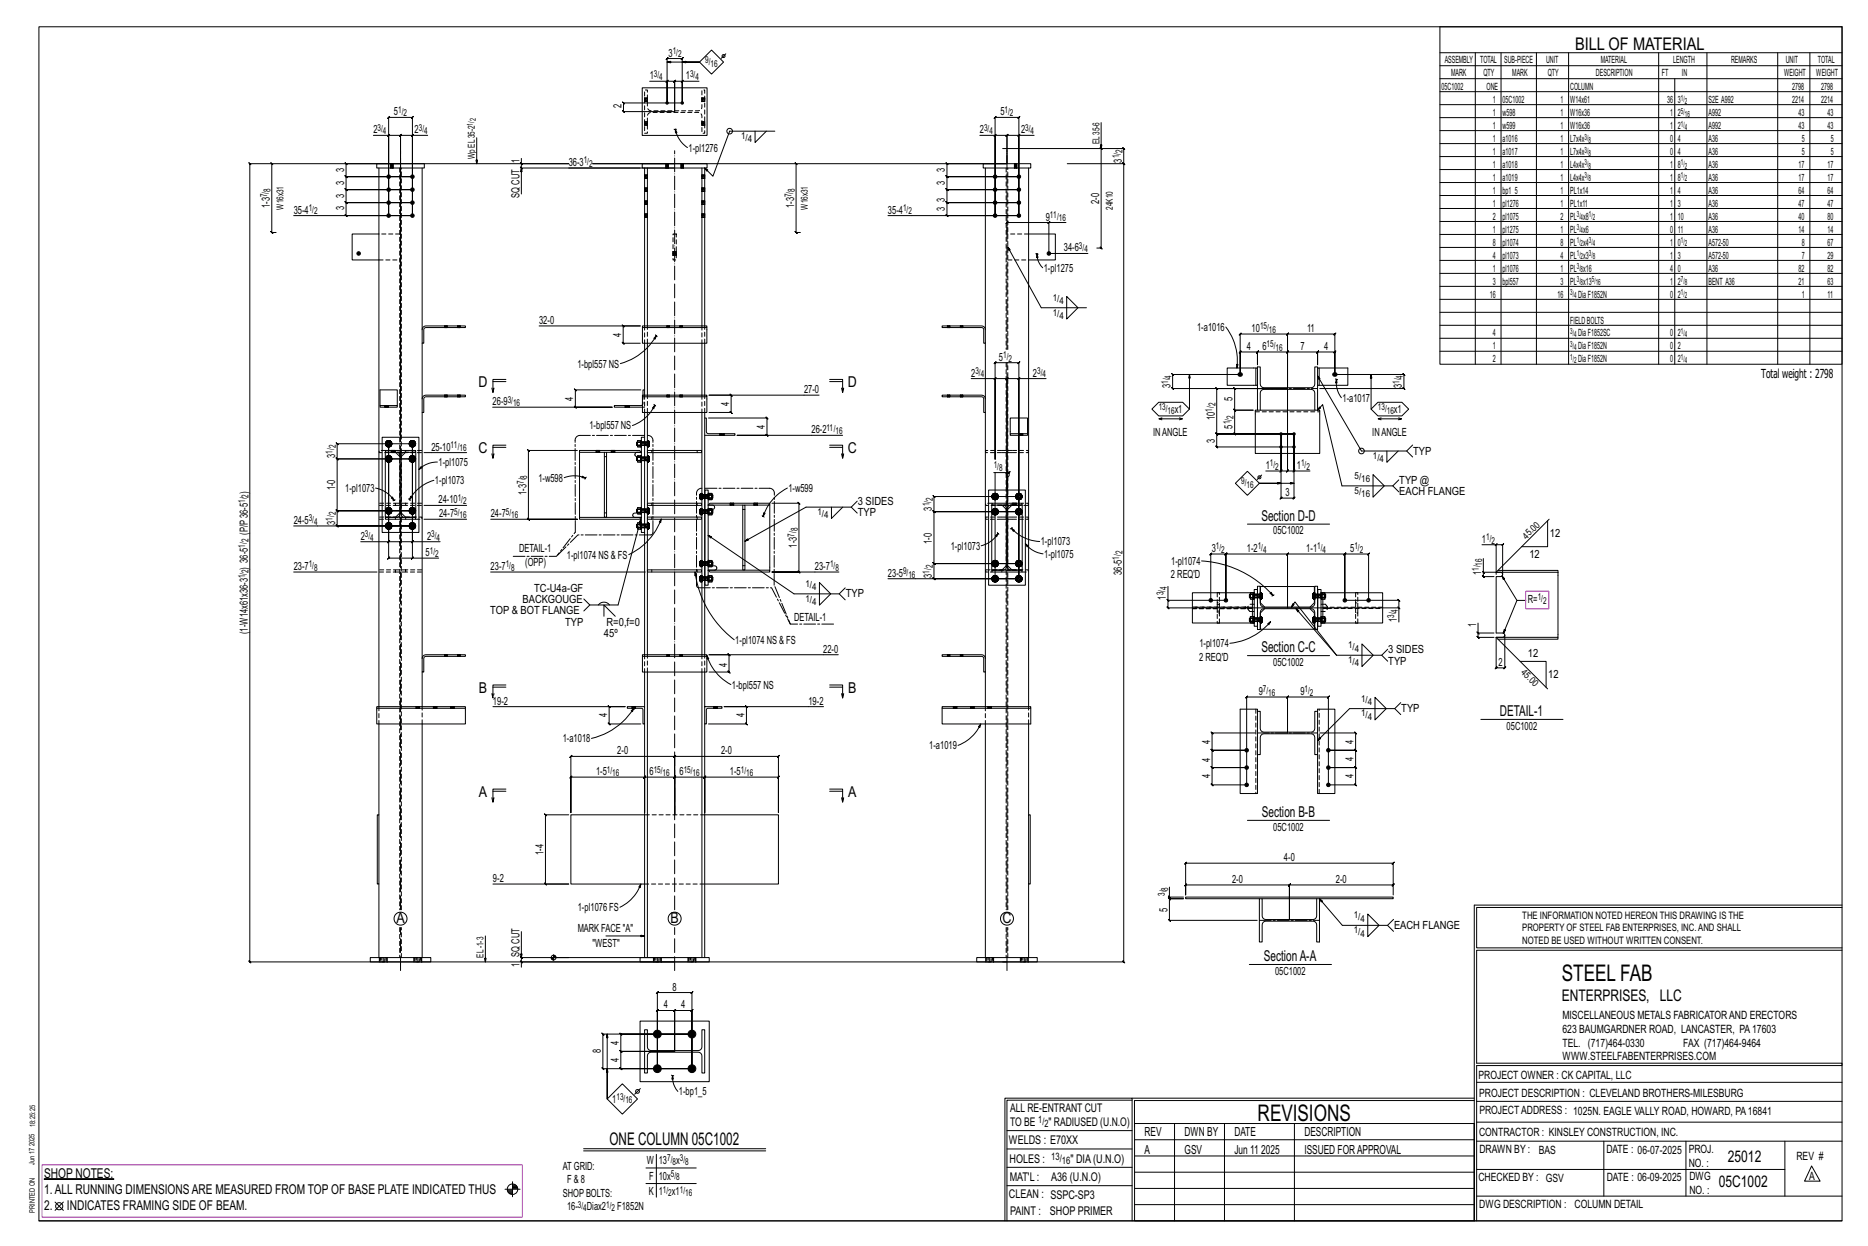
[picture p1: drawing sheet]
<svg xmlns="http://www.w3.org/2000/svg" width="914mm" height="610mm" viewBox="0 0 914 610" stroke-linecap="round" stroke-linejoin="round" font-family="sans-serif">
<defs><g id="words">
<g font-size="11.2">
<text x="764" y="480">STEEL FAB</text>
<text x="616" y="548">REVISIONS</text>
</g>
<g font-size="8.6">
<text x="771" y="24">BILL OF MATERIAL</text>
<text x="298" y="560">ONE COLUMN 05C1002</text>
</g>
<g font-size="7.9">
<text x="765" y="490">ENTERPRISES, LLC</text>
<text x="846" y="569">25012</text>
<text x="841" y="581">05C1002</text>
</g>
<g font-size="7.3">
<text x="234" y="190">D</text>
<text x="415" y="190">D</text>
<text x="234" y="222">C</text>
<text x="415" y="222">C</text>
<text x="617" y="255">Section D-D</text>
<text x="617" y="319">Section C-C</text>
<text x="234" y="339">B</text>
<text x="415" y="339">B</text>
<text x="734" y="350">DETAIL-1</text>
<text x="234" y="390">A</text>
<text x="415" y="390">A</text>
<text x="618" y="400">Section B-B</text>
<text x="194" y="452">A</text>
<text x="328" y="452">B</text>
<text x="491" y="452">C</text>
<text x="619" y="470">SectionA-A</text>
</g>
<g font-size="6.6">
<text x="22" y="576">SHOP NOTES:</text>
<text x="22" y="584">1.ALL RUNNING DIMENSIONSARE MEASURED FROM TOP OF BASE PLATE INDICATED THUS</text>
<text x="22" y="592">2.</text>
<text x="33" y="592">INDICATES FRAMING SIDE OF BEAM.</text>
</g>
<g font-size="6.1">
<text x="862" y="185">Total weight : 2798</text>
<text x="560" y="556">REV</text>
<text x="580" y="556">DWN BY</text>
<text x="604" y="556">DATE</text>
<text x="639" y="556">DESCRIPTION</text>
<text x="560" y="564">A</text>
<text x="580" y="564">GSV</text>
<text x="604" y="564">Jun 11</text>
<text x="617" y="564">2025</text>
<text x="639" y="564">ISSUED FORAPPROVAL</text>
</g>
<g font-size="5.9">
<text x="494" y="560">WELDS : E70XX</text>
<text x="494" y="569">HOLES :</text>
<text x="524" y="569">&quot; DIA(U.N.O)</text>
<text x="494" y="578">MAT'L :</text>
<text x="515" y="578">A36 (U.N.O)</text>
<text x="494" y="586">CLEAN : SSPC-SP3</text>
<text x="495" y="595">PAINT :</text>
<text x="514" y="595">SHOP PRIMER</text>
</g>
<g font-size="5.8">
<text x="494" y="544">ALL RE-ENTRANT CUT</text>
<text x="494" y="551">TO BE</text>
<text x="513" y="551">&quot; RADIUSED (U.N.O)</text>
</g>
<g font-size="5.6">
<text x="765" y="499">MISCELLANEOUS METALS FABRICATORAND ERECTORS</text>
<text x="765" y="505">623 BAUMGARDNER ROAD, LANCASTER, PA17603</text>
<text x="765" y="512">TEL. (717)464-0330</text>
<text x="824" y="512">FAX (717)464-9464</text>
<text x="765" y="519">WWW.STEELFABENTERPRISES.COM</text>
<text x="724" y="528">PROJECT OWNER : CK CAPITAL, LLC</text>
<text x="724" y="537">PROJECT DESCRIPTION : CLEVELAND BROTHERS-MILESBURG</text>
<text x="724" y="545">PROJECTADDRESS : 1025N. EAGLE VALLY ROAD, HOWARD, PA16841</text>
<text x="724" y="556">CONTRACTOR : KINSLEY CONSTRUCTION, INC.</text>
<text x="724" y="564">DRAWN BY :</text>
<text x="753" y="564">BAS</text>
<text x="786" y="564">DATE : 06-07-2025</text>
<text x="827" y="564">PROJ.</text>
<text x="879" y="568">REV #</text>
<text x="827" y="571">NO. :</text>
<text x="724" y="578">CHECKED BY : GSV</text>
<text x="787" y="578">DATE : 06-09-2025</text>
<text x="827" y="578">DWG</text>
<text x="886" y="578">A</text>
<text x="827" y="584">NO. :</text>
<text x="724" y="591">DWG DESCRIPTION : COLUMN DETAIL</text>
</g>
<g font-size="5.5">
<text x="327" y="28">3</text>
<text x="318" y="39">1</text>
<text x="336" y="39">1</text>
<text x="304" y="53" transform="rotate(-90 304 53)">2</text>
<text x="193" y="56">5</text>
<text x="490" y="56">5</text>
<text x="183" y="65">2</text>
<text x="203" y="65">2</text>
<text x="480" y="65">2</text>
<text x="500" y="65">2</text>
<text x="337" y="74">1-pl1276</text>
<text x="254" y="80" transform="rotate(-90 254 80)">1</text>
<text x="278" y="81">36-3</text>
<text x="549" y="80" transform="rotate(-90 549 80)">3</text>
<text x="168" y="84" transform="rotate(-90 168 84)">3</text>
<text x="463" y="84" transform="rotate(-90 463 84)">3</text>
<text x="168" y="91" transform="rotate(-90 168 91)">3</text>
<text x="463" y="91" transform="rotate(-90 463 91)">3</text>
<text x="132" y="102" transform="rotate(-90 132 102)">1-3</text>
<text x="168" y="97" transform="rotate(-90 168 97)">3</text>
<text x="254" y="97" transform="rotate(-90 254 97)">SQ CUT</text>
<text x="389" y="102" transform="rotate(-90 389 102)">1-3</text>
<text x="463" y="99" transform="rotate(-90 463 99)">3</text>
<text x="538" y="100" transform="rotate(-90 538 100)">2-0</text>
<text x="144" y="104">35-4</text>
<text x="168" y="103" transform="rotate(-90 168 103)">3</text>
<text x="435" y="104">35-4</text>
<text x="463" y="103" transform="rotate(-90 463 103)">3</text>
<text x="512" y="108">9</text>
<text x="521" y="123">34-6</text>
<text x="511" y="133">1-pl1275</text>
<text x="264" y="158">32-0</text>
<text x="586" y="162">1-a1016</text>
<text x="304" y="165" transform="rotate(-90 304 165)">4</text>
<text x="613" y="162">10</text>
<text x="640" y="162">11</text>
<text x="610" y="171">4</text>
<text x="618" y="171">6</text>
<text x="637" y="171">7</text>
<text x="648" y="171">4</text>
<text x="283" y="180">1-bpl557 NS</text>
<text x="489" y="176">5</text>
<text x="475" y="184">2</text>
<text x="506" y="184">2</text>
<text x="573" y="190" transform="rotate(-90 573 190)">3</text>
<text x="686" y="190" transform="rotate(-90 686 190)">3</text>
<text x="281" y="196" transform="rotate(-90 281 196)">4</text>
<text x="394" y="192">27-0</text>
<text x="603" y="196" transform="rotate(-90 603 196)">5</text>
<text x="657" y="197">1-a1017</text>
<text x="241" y="198">26-9</text>
<text x="357" y="199" transform="rotate(-90 357 199)">4</text>
<text x="575" y="202">x1</text>
<text x="682" y="202">x1</text>
<text x="374" y="210" transform="rotate(-90 374 210)">4</text>
<text x="595" y="205" transform="rotate(-90 595 205)">10</text>
<text x="603" y="210" transform="rotate(-90 603 210)">5</text>
<text x="289" y="210">1-bpl557 NS</text>
<text x="397" y="212">26-2</text>
<text x="564" y="213">INANGLE</text>
<text x="672" y="213">INANGLE</text>
<text x="211" y="220">25-10</text>
<text x="595" y="217" transform="rotate(-90 595 217)">3</text>
<text x="164" y="224" transform="rotate(-90 164 224)">3</text>
<text x="215" y="228">1-pl1075</text>
<text x="692" y="222">TYP</text>
<text x="620" y="229">1</text>
<text x="635" y="229">1</text>
<text x="164" y="240" transform="rotate(-90 164 240)">1-0</text>
<text x="213" y="237">1-pl1073</text>
<text x="264" y="236">1-w598</text>
<text x="685" y="237">TYP @</text>
<text x="121" y="242" transform="rotate(-90 121 242)">)</text>
<text x="169" y="241">1-pl1073</text>
<text x="258" y="242" transform="rotate(-90 258 242)">1-3</text>
<text x="386" y="241">1-w599</text>
<text x="629" y="243">3</text>
<text x="685" y="242">EACH FLANGE</text>
<text x="215" y="246">24-10</text>
<text x="420" y="247">3 SIDES</text>
<text x="456" y="250" transform="rotate(-90 456 250)">3</text>
<text x="144" y="256">24-5</text>
<text x="164" y="257" transform="rotate(-90 164 257)">3</text>
<text x="215" y="253">24-7</text>
<text x="240" y="253">24-7</text>
<text x="420" y="253">TYP</text>
<text x="121" y="262" transform="rotate(-90 121 262)">(P/P36-5</text>
<text x="623" y="261">05C1002</text>
<text x="759" y="263">12</text>
<text x="177" y="264">2</text>
<text x="209" y="264">2</text>
<text x="390" y="268" transform="rotate(-90 390 268)">1-3</text>
<text x="456" y="266" transform="rotate(-90 456 266)">1-0</text>
<text x="465" y="269">1-pl1073</text>
<text x="509" y="267">1-pl1073</text>
<text x="725" y="266">1</text>
<text x="208" y="272">5</text>
<text x="254" y="270">DETAIL-1</text>
<text x="278" y="273">1-pl1074 NS &amp; FS</text>
<text x="511" y="273">1-pl1075</text>
<text x="593" y="270">3</text>
<text x="610" y="270">1-2</text>
<text x="639" y="270">1-1</text>
<text x="661" y="270">5</text>
<text x="749" y="273">12</text>
<text x="121" y="279" transform="rotate(-90 121 279)">) 36-5</text>
<text x="144" y="279">23-7</text>
<text x="240" y="279">23-7</text>
<text x="257" y="277">(OPP)</text>
<text x="399" y="279">23-7</text>
<text x="549" y="281" transform="rotate(-90 549 281)">36-5</text>
<text x="573" y="276">1-pl1074</text>
<text x="725" y="281" transform="rotate(-90 725 281)">1</text>
<text x="435" y="282">23-5</text>
<text x="456" y="283" transform="rotate(-90 456 283)">3</text>
<text x="573" y="283">2 REQ'D</text>
<text x="261" y="289">TC-U4a-GF</text>
<text x="414" y="292">TYP</text>
<text x="571" y="293" transform="rotate(-90 571 293)">1</text>
<text x="256" y="295">BACKGOUGE</text>
<text x="748" y="295">R=</text>
<text x="240" y="301">TOP &amp; BOT FLANGE</text>
<text x="389" y="304">DETAIL-1</text>
<text x="684" y="304" transform="rotate(-90 684 304)">1</text>
<text x="121" y="310" transform="rotate(-90 121 310)">(1-W14x61x36-3</text>
<text x="277" y="306">TYP</text>
<text x="296" y="312">45º</text>
<text x="297" y="306">R=0,f=0</text>
<text x="723" y="307" transform="rotate(-90 723 307)">1</text>
<text x="360" y="315">1-pl1074 NS &amp; FS</text>
<text x="587" y="317">1-pl1074</text>
<text x="403" y="319">22-0</text>
<text x="587" y="323">2 REQ'D</text>
<text x="680" y="320">3 SIDES</text>
<text x="748" y="322">12</text>
<text x="356" y="326" transform="rotate(-90 356 326)">4</text>
<text x="623" y="326">05C1002</text>
<text x="680" y="325">TYP</text>
<text x="733" y="326">2</text>
<text x="758" y="332">12</text>
<text x="358" y="337">1-bpl557 NS</text>
<text x="616" y="340">9</text>
<text x="637" y="340">9</text>
<text x="241" y="345">19-2</text>
<text x="396" y="345">19-2</text>
<text x="297" y="351" transform="rotate(-90 297 351)">4</text>
<text x="364" y="351" transform="rotate(-90 364 351)">4</text>
<text x="686" y="348">TYP</text>
<text x="738" y="357">05C1002</text>
<text x="275" y="363">1-a1018</text>
<text x="592" y="364" transform="rotate(-90 592 364)">4</text>
<text x="663" y="364" transform="rotate(-90 663 364)">4</text>
<text x="302" y="369">2-0</text>
<text x="353" y="369">2-0</text>
<text x="455" y="367">1-a1019</text>
<text x="592" y="373" transform="rotate(-90 592 373)">4</text>
<text x="663" y="372" transform="rotate(-90 663 372)">4</text>
<text x="292" y="379">1-5</text>
<text x="318" y="379">6</text>
<text x="333" y="379">6</text>
<text x="357" y="379">1-5</text>
<text x="592" y="381" transform="rotate(-90 592 381)">4</text>
<text x="663" y="381" transform="rotate(-90 663 381)">4</text>
<text x="623" y="406">05C1002</text>
<text x="266" y="418" transform="rotate(-90 266 418)">1-4</text>
<text x="629" y="421">4-0</text>
<text x="241" y="432">9-2</text>
<text x="603" y="432">2-0</text>
<text x="654" y="432">2-0</text>
<text x="283" y="446">1-pl1076 FS</text>
<text x="571" y="446" transform="rotate(-90 571 446)">5</text>
<text x="283" y="456">MARK FACE &quot;A&quot;</text>
<text x="682" y="455">EACH FLANGE</text>
<text x="254" y="468" transform="rotate(-90 254 468)">SQ CUT</text>
<text x="290" y="463">&quot;WEST&quot;</text>
<text x="254" y="473" transform="rotate(-90 254 473)">1</text>
<text x="624" y="477">05C1002</text>
<text x="329" y="485">8</text>
<text x="325" y="493">4</text>
<text x="333" y="493">4</text>
<text x="294" y="515" transform="rotate(-90 294 515)">8</text>
<text x="303" y="511" transform="rotate(-90 303 511)">4</text>
<text x="303" y="520" transform="rotate(-90 303 520)">4</text>
<text x="300" y="539">1</text>
<text x="332" y="536">1-bp1_5</text>
<text x="317" y="569">W</text>
<text x="322" y="569">13</text>
<text x="331" y="569">x</text>
<text x="276" y="572">AT GRID:</text>
<text x="278" y="579">F &amp; 8</text>
<text x="318" y="577">F</text>
<text x="322" y="577">10x</text>
<text x="276" y="586">SHOPBOLTS:</text>
<text x="318" y="585">K</text>
<text x="322" y="585">1</text>
<text x="329" y="585">x1</text>
<text x="278" y="592">16-</text>
<text x="287" y="592">Diax2</text>
<text x="302" y="592">F1852N</text>
</g>
<g font-size="5">
<text x="745" y="450">THE INFORMATION NOTED HEREON THIS DRAWING IS THE</text>
<text x="745" y="456">PROPERTY OF STEEL FAB ENTERPRISES, INC.AND SHALL</text>
<text x="745" y="462">NOTED BE USED WITHOUT WRITTEN CONSENT.</text>
<text x="508" y="550">1/</text>
<text x="511" y="551">2</text>
<text x="515" y="568">13/</text>
<text x="520" y="570">16</text>
</g>
<g font-size="4.9">
<text x="707" y="31">ASSEMBLY</text>
<text x="725" y="31">TOTAL</text>
<text x="736" y="31">SUB-PIECE</text>
<text x="757" y="31">UNIT</text>
<text x="784" y="31">MATERIAL</text>
<text x="819" y="31">LENGTH</text>
<text x="847" y="31">REMARKS</text>
<text x="874" y="31">UNIT</text>
<text x="890" y="31">TOTAL</text>
<text x="710" y="37">MARK</text>
<text x="726" y="37">QTY</text>
<text x="740" y="37">MARK</text>
<text x="758" y="37">QTY</text>
<text x="781" y="37">DESCRIPTION</text>
<text x="814" y="37">FT</text>
<text x="823" y="37">IN</text>
<text x="873" y="37">WEIGHT</text>
<text x="889" y="37">WEIGHT</text>
<text x="706" y="44">05C1002</text>
<text x="728" y="44">ONE</text>
<text x="769" y="44">COLUMN</text>
<text x="877" y="44">2798</text>
<text x="891" y="44">2798</text>
<text x="731" y="50">1</text>
<text x="736" y="50">05C1002</text>
<text x="764" y="50">1</text>
<text x="769" y="50">W14x61</text>
<text x="816" y="50">36</text>
<text x="821" y="50">3</text>
<text x="836" y="50">S2E A992</text>
<text x="877" y="50">2214</text>
<text x="891" y="50">2214</text>
<text x="731" y="57">1</text>
<text x="736" y="57">w598</text>
<text x="764" y="57">1</text>
<text x="769" y="57">W16x36</text>
<text x="818" y="57">1</text>
<text x="821" y="57">2</text>
<text x="836" y="57">A992</text>
<text x="880" y="57">43</text>
<text x="895" y="57">43</text>
<text x="731" y="63">1</text>
<text x="736" y="63">w599</text>
<text x="764" y="63">1</text>
<text x="769" y="63">W16x36</text>
<text x="818" y="63">1</text>
<text x="821" y="63">2</text>
<text x="836" y="63">A992</text>
<text x="880" y="63">43</text>
<text x="895" y="63">43</text>
<text x="731" y="69">1</text>
<text x="736" y="69">a1016</text>
<text x="764" y="69">1</text>
<text x="769" y="69">L7x4x</text>
<text x="818" y="69">0</text>
<text x="821" y="69">4</text>
<text x="836" y="69">A36</text>
<text x="882" y="69">5</text>
<text x="896" y="69">5</text>
<text x="731" y="76">1</text>
<text x="736" y="76">a1017</text>
<text x="764" y="76">1</text>
<text x="769" y="76">L7x4x</text>
<text x="818" y="76">0</text>
<text x="821" y="76">4</text>
<text x="836" y="76">A36</text>
<text x="882" y="76">5</text>
<text x="896" y="76">5</text>
<text x="731" y="82">1</text>
<text x="736" y="82">a1018</text>
<text x="764" y="82">1</text>
<text x="769" y="82">L4x4x</text>
<text x="818" y="82">1</text>
<text x="821" y="82">8</text>
<text x="836" y="82">A36</text>
<text x="880" y="82">17</text>
<text x="895" y="82">17</text>
<text x="731" y="88">1</text>
<text x="736" y="88">a1019</text>
<text x="764" y="88">1</text>
<text x="769" y="88">L4x4x</text>
<text x="818" y="88">1</text>
<text x="821" y="88">8</text>
<text x="836" y="88">A36</text>
<text x="880" y="88">17</text>
<text x="895" y="88">17</text>
<text x="731" y="95">1</text>
<text x="736" y="95">bp1_5</text>
<text x="764" y="95">1</text>
<text x="769" y="95">PL1x14</text>
<text x="818" y="95">1</text>
<text x="821" y="95">4</text>
<text x="836" y="95">A36</text>
<text x="880" y="95">64</text>
<text x="895" y="95">64</text>
<text x="731" y="101">1</text>
<text x="736" y="101">pl1276</text>
<text x="764" y="101">1</text>
<text x="769" y="101">PL1x11</text>
<text x="818" y="101">1</text>
<text x="821" y="101">3</text>
<text x="836" y="101">A36</text>
<text x="880" y="101">47</text>
<text x="895" y="101">47</text>
<text x="731" y="107">2</text>
<text x="736" y="107">pl1075</text>
<text x="764" y="107">2</text>
<text x="769" y="107">PL x8</text>
<text x="818" y="107">1</text>
<text x="821" y="107">10</text>
<text x="836" y="107">A36</text>
<text x="880" y="107">40</text>
<text x="895" y="107">80</text>
<text x="731" y="114">1</text>
<text x="736" y="114">pl1275</text>
<text x="764" y="114">1</text>
<text x="769" y="114">PL x6</text>
<text x="818" y="114">0</text>
<text x="821" y="114">11</text>
<text x="836" y="114">A36</text>
<text x="880" y="114">14</text>
<text x="895" y="114">14</text>
<text x="731" y="120">8</text>
<text x="736" y="120">pl1074</text>
<text x="764" y="120">8</text>
<text x="769" y="120">PL x4</text>
<text x="818" y="120">1</text>
<text x="821" y="120">0</text>
<text x="836" y="120">A572-50</text>
<text x="882" y="120">8</text>
<text x="895" y="120">67</text>
<text x="731" y="127">4</text>
<text x="736" y="127">pl1073</text>
<text x="764" y="127">4</text>
<text x="769" y="127">PL x3</text>
<text x="818" y="127">1</text>
<text x="821" y="127">3</text>
<text x="836" y="127">A572-50</text>
<text x="882" y="127">7</text>
<text x="895" y="127">29</text>
<text x="731" y="133">1</text>
<text x="736" y="133">pl1076</text>
<text x="764" y="133">1</text>
<text x="769" y="133">PL x16</text>
<text x="818" y="133">4</text>
<text x="821" y="133">0</text>
<text x="836" y="133">A36</text>
<text x="880" y="133">82</text>
<text x="895" y="133">82</text>
<text x="731" y="139">3</text>
<text x="736" y="139">bpl557</text>
<text x="764" y="139">3</text>
<text x="769" y="139">PL x13</text>
<text x="818" y="139">1</text>
<text x="821" y="139">2</text>
<text x="836" y="139">BENT A36</text>
<text x="880" y="139">21</text>
<text x="895" y="139">63</text>
<text x="729" y="146">16</text>
<text x="762" y="146">16</text>
<text x="772" y="146">DiaF1852N</text>
<text x="818" y="146">0</text>
<text x="821" y="146">2</text>
<text x="882" y="146">1</text>
<text x="895" y="146">11</text>
<text x="769" y="158">FIELDBOLTS</text>
<text x="731" y="165">4</text>
<text x="772" y="165">DiaF1852SC</text>
<text x="818" y="165">0</text>
<text x="821" y="165">2</text>
<text x="731" y="171">1</text>
<text x="772" y="171">DiaF1852N</text>
<text x="818" y="171">0</text>
<text x="821" y="171">2</text>
<text x="731" y="177">2</text>
<text x="772" y="177">DiaF1852N</text>
<text x="818" y="177">0</text>
<text x="821" y="177">2</text>
</g>
<g font-size="4.7">
<text x="329" y="26">1/</text>
<text x="332" y="28">2</text>
<text x="345" y="31">9/</text>
<text x="348" y="33">16</text>
<text x="320" y="38">3/</text>
<text x="323" y="39">4</text>
<text x="338" y="38">3/</text>
<text x="340" y="39">4</text>
<text x="195" y="55">1/</text>
<text x="198" y="57">2</text>
<text x="492" y="55">1/</text>
<text x="494" y="57">2</text>
<text x="185" y="64">3/</text>
<text x="187" y="66">4</text>
<text x="205" y="64">3/</text>
<text x="208" y="66">4</text>
<text x="482" y="64">3/</text>
<text x="484" y="66">4</text>
<text x="502" y="64">3/</text>
<text x="504" y="66">4</text>
<text x="363" y="68">1/</text>
<text x="366" y="70">4</text>
<text x="538" y="71" transform="rotate(-90 538 71)">EL35-6</text>
<text x="233" y="78" transform="rotate(-90 233 78)">Wp EL35-2</text>
<text x="548" y="78" transform="rotate(-90 548 78)">1/</text>
<text x="549" y="75" transform="rotate(-90 549 75)">2</text>
<text x="286" y="80">1/</text>
<text x="288" y="82">2</text>
<text x="132" y="94" transform="rotate(-90 132 94)">8</text>
<text x="389" y="94" transform="rotate(-90 389 94)">8</text>
<text x="131" y="96" transform="rotate(-90 131 96)">7/</text>
<text x="387" y="96" transform="rotate(-90 387 96)">7/</text>
<text x="139" y="103" transform="rotate(-90 139 103)">W16x31</text>
<text x="151" y="103">1/</text>
<text x="154" y="105">2</text>
<text x="395" y="103" transform="rotate(-90 395 103)">W16x31</text>
<text x="442" y="103">1/</text>
<text x="445" y="105">2</text>
<text x="514" y="107">11/</text>
<text x="545" y="103" transform="rotate(-90 545 103)">24K10</text>
<text x="518" y="108">16</text>
<text x="528" y="122">3/</text>
<text x="531" y="123">4</text>
<text x="515" y="147">1/</text>
<text x="519" y="149">4</text>
<text x="515" y="154">1/</text>
<text x="519" y="156">4</text>
<text x="617" y="161">15/</text>
<text x="621" y="163">16</text>
<text x="620" y="170">15/</text>
<text x="624" y="172">16</text>
<text x="491" y="175">1/</text>
<text x="494" y="177">2</text>
<text x="477" y="183">3/</text>
<text x="480" y="185">4</text>
<text x="508" y="183">3/</text>
<text x="510" y="185">4</text>
<text x="573" y="185" transform="rotate(-90 573 185)">4</text>
<text x="687" y="185" transform="rotate(-90 687 185)">4</text>
<text x="572" y="188" transform="rotate(-90 572 188)">1/</text>
<text x="685" y="188" transform="rotate(-90 685 188)">1/</text>
<text x="249" y="197">3/</text>
<text x="251" y="199">16</text>
<text x="567" y="201">13/</text>
<text x="572" y="202">16</text>
<text x="593" y="201" transform="rotate(-90 593 201)">1/</text>
<text x="595" y="199" transform="rotate(-90 595 199)">2</text>
<text x="674" y="201">13/</text>
<text x="679" y="202">16</text>
<text x="602" y="208" transform="rotate(-90 602 208)">1/</text>
<text x="604" y="205" transform="rotate(-90 604 205)">2</text>
<text x="405" y="211">11/</text>
<text x="409" y="212">16</text>
<text x="163" y="222" transform="rotate(-90 163 222)">1/</text>
<text x="164" y="219" transform="rotate(-90 164 219)">2</text>
<text x="221" y="219">11/</text>
<text x="225" y="221">16</text>
<text x="672" y="225">1/</text>
<text x="675" y="226">4</text>
<text x="486" y="229">1/</text>
<text x="489" y="231">8</text>
<text x="622" y="228">1/</text>
<text x="624" y="230">2</text>
<text x="637" y="228">1/</text>
<text x="640" y="230">2</text>
<text x="256" y="237" transform="rotate(-90 256 237)">7/</text>
<text x="258" y="234" transform="rotate(-90 258 234)">8</text>
<text x="608" y="237">9/</text>
<text x="610" y="239">16</text>
<text x="663" y="234">5/</text>
<text x="666" y="236">16</text>
<text x="122" y="243" transform="rotate(-90 122 243)">2</text>
<text x="224" y="245">1/</text>
<text x="457" y="245" transform="rotate(-90 457 245)">2</text>
<text x="663" y="242">5/</text>
<text x="666" y="243">16</text>
<text x="120" y="246" transform="rotate(-90 120 246)">1/</text>
<text x="222" y="252">5/</text>
<text x="227" y="247">2</text>
<text x="248" y="252">5/</text>
<text x="400" y="252">1/</text>
<text x="455" y="248" transform="rotate(-90 455 248)">1/</text>
<text x="151" y="255">3/</text>
<text x="154" y="257">4</text>
<text x="163" y="255" transform="rotate(-90 163 255)">1/</text>
<text x="164" y="252" transform="rotate(-90 164 252)">2</text>
<text x="225" y="253">16</text>
<text x="250" y="253">16</text>
<text x="403" y="254">4</text>
<text x="179" y="263">3/</text>
<text x="211" y="263">3/</text>
<text x="389" y="263" transform="rotate(-90 389 263)">7/</text>
<text x="391" y="260" transform="rotate(-90 391 260)">8</text>
<text x="747" y="264" transform="rotate(-45 747 264)">45.0</text>
<text x="120" y="268" transform="rotate(-90 120 268)">1/</text>
<text x="122" y="265" transform="rotate(-90 122 265)">2</text>
<text x="181" y="264">4</text>
<text x="214" y="264">4</text>
<text x="595" y="269">1/</text>
<text x="616" y="269">1/</text>
<text x="645" y="269">1/</text>
<text x="663" y="269">1/</text>
<text x="727" y="264">1/</text>
<text x="730" y="266">2</text>
<text x="210" y="271">1/</text>
<text x="213" y="272">2</text>
<text x="548" y="274" transform="rotate(-90 548 274)">1/</text>
<text x="549" y="271" transform="rotate(-90 549 271)">2</text>
<text x="598" y="270">2</text>
<text x="618" y="270">4</text>
<text x="647" y="270">4</text>
<text x="666" y="270">2</text>
<text x="122" y="280" transform="rotate(-90 122 280)">2</text>
<text x="151" y="278">1/</text>
<text x="154" y="279">8</text>
<text x="248" y="278">1/</text>
<text x="250" y="279">8</text>
<text x="406" y="278">1/</text>
<text x="409" y="279">8</text>
<text x="442" y="281">9/</text>
<text x="455" y="281" transform="rotate(-90 455 281)">1/</text>
<text x="457" y="278" transform="rotate(-90 457 278)">2</text>
<text x="724" y="279" transform="rotate(-90 724 279)">1/</text>
<text x="726" y="277" transform="rotate(-90 726 277)">16</text>
<text x="120" y="283" transform="rotate(-90 120 283)">1/</text>
<text x="394" y="287">1/</text>
<text x="445" y="283">16</text>
<text x="398" y="289">4</text>
<text x="569" y="291" transform="rotate(-90 569 291)">3/</text>
<text x="571" y="289" transform="rotate(-90 571 289)">4</text>
<text x="753" y="294">1/</text>
<text x="394" y="294">1/</text>
<text x="398" y="296">4</text>
<text x="684" y="300" transform="rotate(-90 684 300)">4</text>
<text x="755" y="295">2</text>
<text x="683" y="302" transform="rotate(-90 683 302)">3/</text>
<text x="660" y="317">1/</text>
<text x="663" y="319">4</text>
<text x="660" y="324">1/</text>
<text x="663" y="326">4</text>
<text x="744" y="329" transform="rotate(45 744 329)">45.0</text>
<text x="618" y="339">7/</text>
<text x="621" y="340">16</text>
<text x="639" y="339">1/</text>
<text x="641" y="340">2</text>
<text x="666" y="343">1/</text>
<text x="670" y="345">4</text>
<text x="666" y="351">1/</text>
<text x="670" y="352">4</text>
<text x="297" y="378">1/</text>
<text x="320" y="378">15/</text>
<text x="335" y="378">15/</text>
<text x="363" y="378">1/</text>
<text x="300" y="380">16</text>
<text x="324" y="380">16</text>
<text x="339" y="380">16</text>
<text x="365" y="380">16</text>
<text x="572" y="436" transform="rotate(-90 572 436)">8</text>
<text x="570" y="438" transform="rotate(-90 570 438)">3/</text>
<text x="663" y="449">1/</text>
<text x="666" y="451">4</text>
<text x="663" y="457">1/</text>
<text x="666" y="458">4</text>
<text x="237" y="468" transform="rotate(-90 237 468)">EL-1-3</text>
<text x="302" y="538">13/</text>
<text x="306" y="540">16</text>
<text x="327" y="568">7/</text>
<text x="329" y="570">8</text>
<text x="333" y="568">3/</text>
<text x="335" y="570">8</text>
<text x="328" y="576">5/</text>
<text x="331" y="578">8</text>
<text x="325" y="583">1/</text>
<text x="327" y="585">2</text>
<text x="333" y="583">1/</text>
<text x="335" y="585">16</text>
<text x="283" y="591">3/</text>
<text x="286" y="593">4</text>
<text x="297" y="591">1/</text>
<text x="299" y="593">2</text>
</g>
<g font-size="4.2">
<text x="823" y="49">1/</text>
<text x="825" y="51">2</text>
<text x="823" y="56">5/</text>
<text x="825" y="57">16</text>
<text x="823" y="62">1/</text>
<text x="825" y="63">4</text>
<text x="776" y="68">3/</text>
<text x="778" y="70">8</text>
<text x="776" y="75">3/</text>
<text x="778" y="76">8</text>
<text x="776" y="81">3/</text>
<text x="778" y="82">8</text>
<text x="823" y="81">1/</text>
<text x="825" y="82">2</text>
<text x="776" y="87">3/</text>
<text x="778" y="89">8</text>
<text x="823" y="87">1/</text>
<text x="825" y="89">2</text>
<text x="772" y="106">3/</text>
<text x="774" y="108">4</text>
<text x="778" y="106">1/</text>
<text x="780" y="108">2</text>
<text x="772" y="113">3/</text>
<text x="772" y="119">1/</text>
<text x="774" y="114">4</text>
<text x="778" y="119">3/</text>
<text x="823" y="119">1/</text>
<text x="772" y="125">1/</text>
<text x="774" y="121">2</text>
<text x="778" y="125">3/</text>
<text x="780" y="121">4</text>
<text x="825" y="121">2</text>
<text x="772" y="132">3/</text>
<text x="774" y="127">2</text>
<text x="780" y="127">8</text>
<text x="774" y="133">8</text>
<text x="772" y="138">3/</text>
<text x="774" y="140">8</text>
<text x="779" y="138">5/</text>
<text x="781" y="140">16</text>
<text x="823" y="138">7/</text>
<text x="825" y="140">8</text>
<text x="769" y="144">3/</text>
<text x="770" y="146">4</text>
<text x="823" y="144">1/</text>
<text x="825" y="146">2</text>
<text x="769" y="164">3/</text>
<text x="770" y="165">4</text>
<text x="823" y="164">1/</text>
<text x="825" y="165">4</text>
<text x="769" y="170">3/</text>
<text x="770" y="171">4</text>
<text x="769" y="176">1/</text>
<text x="770" y="178">2</text>
<text x="823" y="176">1/</text>
<text x="825" y="178">4</text>
</g>
<g font-size="4">
<text x="233" y="59" transform="rotate(-90 233 59)">2</text>
<text x="231" y="61" transform="rotate(-90 231 61)">1/</text>
</g>
<g font-size="3.7">
<text x="17" y="551" transform="rotate(-90 17 551)">18:25:25</text>
<text x="17" y="561" transform="rotate(-90 17 561)">2025</text>
<text x="17" y="570" transform="rotate(-90 17 570)">Jun 17</text>
<text x="17" y="593" transform="rotate(-90 17 593)">PRINTED ON</text>
</g>
</g></defs>
<g fill="#000" stroke="#000" stroke-width=".49">
<path d="M22 577h34z"/>
<circle cx="327" cy="50" r=".6"/>
<circle cx="334" cy="50" r=".6"/>
<circle cx="190" cy="99" r=".9"/>
<circle cx="190" cy="93" r=".9"/>
<circle cx="190" cy="86" r=".9"/>
<circle cx="202" cy="86" r=".9"/>
<circle cx="202" cy="93" r=".9"/>
<circle cx="202" cy="99" r=".9"/>
<circle cx="487" cy="99" r=".9"/>
<circle cx="487" cy="93" r=".9"/>
<circle cx="487" cy="86" r=".9"/>
<circle cx="499" cy="93" r=".9"/>
<circle cx="499" cy="86" r=".9"/>
<circle cx="499" cy="99" r=".9"/>
<circle cx="190" cy="105" r=".9"/>
<circle cx="202" cy="105" r=".9"/>
<circle cx="487" cy="105" r=".9"/>
<circle cx="499" cy="105" r=".9"/>
<circle cx="176" cy="124" r=".9"/>
<circle cx="513" cy="124" r=".9"/>
<circle cx="607" cy="183" r="1"/>
<circle cx="653" cy="183" r="1"/>
<circle cx="627" cy="212" r=".6"/>
<circle cx="627" cy="219" r=".6"/>
<circle cx="633" cy="212" r=".6"/>
<circle cx="633" cy="219" r=".6"/>
<circle cx="593" cy="294" r=".9"/>
<circle cx="600" cy="294" r=".9"/>
<circle cx="658" cy="294" r=".9"/>
<circle cx="670" cy="294" r=".9"/>
<circle cx="610" cy="376" r=".9"/>
<circle cx="610" cy="367" r=".9"/>
<circle cx="650" cy="376" r=".9"/>
<circle cx="650" cy="367" r=".9"/>
<circle cx="610" cy="384" r=".9"/>
<circle cx="650" cy="384" r=".9"/>
<circle cx="322" cy="506" r="1.9"/>
<circle cx="339" cy="506" r="1.9"/>
<circle cx="322" cy="523" r="1.9"/>
<circle cx="339" cy="523" r="1.9"/>
</g>
<g fill="none" stroke="#000" stroke-width=".49">
<path d="M19 13h883v584h-883zM705 13h197v165h-197zM318 40h9v10v-21h-1l1-1v1h7h-1l1-1v1v21v-10h8M327 40h3l1-1-1 1v15M327 30h15h-8M327 39l-1 1zM334 40h-4l1-1-1 1v15M334 39l-1 1zM342 30l6-6 6 6-6 6zM355 26l-2 3M705 26h197M705 32h197"/>
<path d="M705 39h197M722 26v152M735 26v152M752 26v152M768 26v152M812 26v152M820 39v139M836 26v152M870 26v152M886 26v152M314 43h32v23h-32zM316 60h.1"/>
<path d="M316 50h.1M316 48h.1M317 60h.1M317 50h.1M317 48h.1M334 50h-29l1 1-1-1v5v-1l1 1h-1h25M344 60h.1M344 50h.1M344 48h.1M345 60h.1M345 50h.1M345 48h.1"/>
<path d="M539 60v61l1 1-3-1M705 45h197M705 51h197M705 58h197M133 80l1 1zM183 66h7v39v-48v1l1-1h-1h12l-1 1 1-1v48v-39h7M190 66v1l1-1zM190 66h6v1l1-1h-1v148v-148v1l1-1h-1h6M202 66l-1 1zM233 67v13M255 80l1 1zM255 78v2h23h-156l1 1-1-1v391v-1l1 1h-1h371"/>
<path d="M316 61h.1M317 61h.1M330 63h1M331 63v2zM331 63a14 14 0 0 0 6 9M331 63h.1M344 61h.1M345 61h.1M370 64v6l5-6M379 64h-22l-8 22-4-4 1 1v1l-1-2v77M389 80l1 1zM480 66h7v39v-48v1l1-1h-1h12l-1 1 1-1v48v-39h7"/>
<path d="M487 66v1l1-1zM487 66h6l-1 1 1-1v14M491 73h59v-1l1 1h-1v7M498 67l1-1zM499 66h-6l-1 1 1-1v14M539 72l1 1zM550 80l1 1zM705 64h197M705 70h197M705 77h197M133 80v34v-1l1 1h-1h2M184 80h24v2h-24z"/>
<path d="M185 82v264M191 80h.1M191 82h.1M192 80h.1M192 82h.1M196 80h-27l1 1-1-1v6l1 1-1-1h33h-33l1 1-1-1v7v-1l1 1h-1h33h-33v-1l1 1h-1v6l1 1-1-1h33h-33l1 1-1-1v6l1 1-1-1h33h-58M207 82v79M255 80v2l1 1-1-1h75M255 82v13M278 82h35M290 80h203M314 80h32v2h-32z"/>
<path d="M316 100h.1M316 98h.1M316 94h.1M316 92h.1M316 87h.1M316 86h.1M316 82v77M317 82v77M317 100h.1M317 98h.1M317 94h.1M317 92h.1"/>
<path d="M317 87h.1M317 86h.1M326 80h.1M326 82h.1M327 80h.1M327 82h.1M333 80h.1M333 82h.1M335 80h.1M335 82h.1M344 100h.1M344 98h.1"/>
<path d="M344 94h.1M344 92h.1M344 87h.1M344 86h.1M344 82v77M345 100h.1M345 98h.1M345 94h.1M345 92h.1M345 87h.1M345 86h.1M390 80v34l-1-1 1 1h2"/>
<path d="M481 80h24v2h-24zM482 82v79M493 80h-29h-1l1 1v-1v6h-1l1 1v-1h35h-35h-1l1 1v-1v7l-1-1 1 1h35h-35l-1-1 1 1v6h-1l1 1v-1h35h-35h-1l1 1v-1v6h-1l1 1v-1h35h-64M497 80h.1M497 82h.1M498 80h.1M498 82h.1M504 82v264M522 80h28l1 1-1-1v391v-1l1 1h-1h-59M705 83h197M705 89h197M705 96h197"/>
<path d="M185 114h-13v13h13M316 106h.1M316 105h.1M317 106h.1M317 105h.1M344 106h.1M344 105h.1M345 106h.1M345 105h.1M504 114h13v13h-13M513 109l1-1-1 1zM513 109h-20v-1l-1 1h1v5"/>
<path d="M522 109h-9v15h20M705 102h197M705 108h197M705 115h197M329 125h.1M329 123h.1M331 125h.1M331 123h.1M493 121l17 30h22M507 124h1M508 124v2h-1zM508 124v4l2 3"/>
<path d="M508 124h.1M705 121h197M705 127h197M705 134h197M218 159h.1M219 159h.1M224 159h.1M225 159h.1M264 159h49h-8l1 1-1-1v9v-1l1 1h-1h8M314 159h32v1h-32zM326 159h.1M328 159h.1"/>
<path d="M333 159h.1M334 159h.1M461 159l20 1 1 1v7v-7l-1-1h-20zM464 159h.1M465 159h.1M470 159h.1M471 159h.1M522 145l6 6-6 5zM600 160a27 27 0 0 1 5 20M705 140h197M705 146h197M705 153h197"/>
<path d="M705 159h197M207 168v27M207 160l1-1h20v1h-20l-1 1v7v-7zM218 160h.1M219 160h.1M224 160h.1M225 160h.1M314 160v8h32v-8M316 168v25M317 168v25M321 164h.1M321 164v2h-1z"/>
<path d="M321 164a29 29 0 0 1-17 14M321 164l1 1M326 160h.1M328 160h.1M333 160h.1M334 160h.1M344 168v25M345 168v25M464 160h.1M465 160h.1M470 160h.1M471 160h.1"/>
<path d="M482 168v27M605 178h1l-1 2zM607 163v1l1-1h-1h23v1l1-1h-1v27v-18h1l-1 1v-1h-14l-1 1 1-1v6v-6l-1 1 1-1h-9h1l-1 1v-1v11zM616 180h1v8v1l2 1h23l2-2v-8h1v21h1v21h-32v-21h2zM630 163v1l1-1h-1h23v1l1-1h-1v20v-11h1l-1 1v-1h-8l-1 1 1-1v6v-6l-1 1 1-1h-15h1l-1 1v-1v18zM705 166h197M705 172h197M186 198h8v1h-8zM186 198v-7h8v7M207 194l1-1h20v1h-20l-1 1v7v-7zM218 193h.1M218 194h.1"/>
<path d="M219 193h.1M219 194h.1M224 193h.1M224 194h.1M225 193h.1M225 194h.1M241 190v2M241 187h7M248 186h-7v6l1-2M306 198h.1M306 199h.1M308 198h.1"/>
<path d="M308 199h.1M314 191h-32l-1-1 1 1v8h-1l1 1v-1h18h-59M314 193h32v1h-32zM314 198h-13v1h13M314 194v8h32v-8M316 191h-1v2M320 198h1M321 198l-1 2h-1zM321 198a19 19 0 0 1-11 10M321 198v1M326 193h.1M326 194h.1"/>
<path d="M328 193h.1M328 194h.1M333 193h.1M333 194h.1M334 193h.1M334 194h.1M401 193h-54h11h-1l1 1v-1v9l-1-1 1 1h-11M406 186h6v6l1-2M406 187h6M412 190v2M461 193h20l1 2v7v-7l-1-1h-20zM464 193h.1"/>
<path d="M464 194h.1M465 193h.1M465 194h.1M470 193h.1M470 194h.1M471 193h.1M471 194h.1M475 185h12v40v-48v1l1-1h-1h12l-1 1 1-1v106v-98h13M487 185v1l1-1zM487 185h6l-1 1 1-1v55v-55l-1 1 1-1h6M499 185l-1 1zM582 183v17"/>
<path d="M607 183h-33l1 1-1-1v7l1 1-1-1h56M615 180h-14v9h14M616 180h-1v9h1M630 190v40h1l-1 1v-1h-3M630 190v40v1l1-1h-1h3M645 180h1v9h-1M645 184l21 37h23l2-3M646 180h14v9h-14M653 183h34l1 1-1-1v7l1 1-1-1h-41M654 185v1M654 186v1zM654 186a12 12 0 0 0 3 9"/>
<path d="M654 186h1M671 183v17M187 214h18v46h-18zM189 216h2l1 1-1 1h-2v-1zM201 216h2v1v1h-2l-1-1zM202 217h-37l1 1-1-1v8v-1l1 1h-1h37h-37v-1l1 1h-1v25v-1l1 1h-1h37h-37v-1l1 1h-1v7l1 1-1-1h37h-58M207 202v120M241 219h7M248 218h-7v6l1-2M314 216v3zM314 216h-2v2h2M314 216h-2v3h2"/>
<path d="M314 218h.1M314 216h.1M316 218h.1M316 216h.1M316 214h-2v46h2M316 202v118M317 218h1l-1 1M317 218h1M317 217l1 1M317 216l1 1M317 202v118M317 218h.1"/>
<path d="M317 216h.1M317 216h1M318 216h-1v3M344 202v118M345 205h1v6v1h14v1h-15M345 202v118M347 205h28v-1l1 1h-1v8v-1l1 1h-1h-14h51M352 212h.1M352 213h.1M354 212h.1M354 213h.1M406 218h6v6l1-2"/>
<path d="M406 219h6M482 202v120M495 212h8v1h-8zM495 212v-7h8v7M564 200l3-3h12l3 3-3 3h-12zM567 205h2M569 204l-2 1h12M577 204l2 1h-2M616 201h28M617 201v-9l1-1h24l2 1v9h1l2-3 10 40h25l3-3M633 212h-29l1 1-1-1v-11h1l-1-1v1h9h-9h1l-1-1v1v-11l1 1-1-1h26h-34h-1l1 1v-1v22h-1l1 1v-1h37h-37h-1l1 1v-1v7l-1-1 1 1h37M671 200l3-3h12l4 3-4 3h-12z"/>
<path d="M675 205h11h-1M676 204l-1 1h1M685 204l1 1M184 239a14 14 0 0 1 9 6M189 220h14v1h-6l-1 2v29l2 1h5v1h-14v-1h6l1-1v-30l-2-1h-5zM189 221v32h5l2-2M189 223h2l1 2-1 1h-2v-1zM191 220h.1M191 221h.1M193 220h.1M193 221h.1M194 221l2 2"/>
<path d="M198 221l-2 2M201 223h2v2v1h-2l-1-1zM203 221l1 32h-6l-2-2M206 228l1 1-2 1zM208 221h20M212 235a20 20 0 0 0-12 9M214 226a13 13 0 0 0-9 4M241 222v2M276 234a14 14 0 0 1 11 0M283 220h-24h-1l1 1v-1v34h-1l1 1v-1h24h-43M284 221v32M285 233l2 1h-2z"/>
<path d="M287 234h-1M287 233v1M292 220h.1M292 221h.1M294 220h.1M294 221h.1M296 221h1v32h-1zM296 221h-12v-1h29l1 1h-17M299 220h.1M299 221h.1M301 220h.1M301 221h.1"/>
<path d="M312 221a1.1 1.1 0 0 0-1 1 1.1 1.1 0 0 0 1 1M312 225h2M314 223v3zM314 224h-2v1M314 223h-2v3h2M314 225h.1M314 224h.1M314 223h.1M316 225h.1M316 224h.1M317 226l1-1-1 1M317 225h1"/>
<path d="M317 224l1 1M317 223l1 2M317 223l1 1M317 225h.1M317 224h.1M317 220h26v1h-26zM318 224l-1-1v3M345 240h2v46h-2zM385 239a24 24 0 0 0-11 14M412 222v2M484 240h18v46h-18zM486 231h7v16"/>
<path d="M487 231v52zM492 232l1-1zM493 231h1l-1 1 1-1-1 2v14M605 236l6-5 5 5-5 6zM618 232l-3 3M620 230h7v-18v32l1-1-1 1h6l1-1-1 1v-32v18h8M627 231l1-1zM627 236h-11h17M633 230h1l-1 1zM672 232l6 6-6 5zM679 221v5l5-5M682 238l3 3"/>
<path d="M689 221l2 3M189 256h2l1 1-1 2h-2v-2zM189 249h2l1 1-1 1h-2v-1zM192 244v-1l1 2zM193 245h-1M193 245h.1M200 244h.1M200 244l1 1M201 243h1l-2 1zM201 249h2v1v1h-2l-1-1zM201 256h2v1v2h-2l-1-2zM208 247h20"/>
<path d="M208 254h20M284 253h30l-1 1h-29zM312 251h2M312 258h2M312 251h-1a1.1 1.1 0 0 0-1 1 1.1 1.1 0 0 0 1 1h3M314 248v3zM314 256v3zM314 249h-2v2M314 248h-2v3h2M314 257h-2v1M314 256h-2v3h2M314 254l-11 42h-14l-3-3"/>
<path d="M314 251h.1M314 249h.1M314 258h.1M314 256h.1M316 251h.1M316 249h.1M316 258h.1M316 256h.1M317 251h1h-1M317 250l1 1M317 249l1 1M317 258h1l-1 1"/>
<path d="M317 258h1M317 257l1 1M317 256l1 1M317 251h.1M317 249h.1M317 258h.1M317 256h.1M317 253h26v1h-26zM317 246h26v1h-26zM317 248l1 1M318 249l-1-1v3M318 256h-1v3"/>
<path d="M324 254l-1 2v-1zM324 254a31 31 0 0 1-16 17M343 244h1M343 243l1 1M343 243v-1l1 2M343 242l1 1M343 242h1M343 251l1 1M343 250l1 1M343 250v-1l1 1M343 249l1 1M343 241h1"/>
<path d="M343 249h1M344 244h.1M344 242h.1M344 251h.1M344 249h.1M344 242h-1v2M344 249h-1v3M345 244h.1M345 242h.1M345 251h.1M345 249h.1M347 247l1-1h29v1h-12"/>
<path d="M347 249h.1M347 244h.1M347 242h.1M347 251h.1M347 241v4zM347 249v3zM347 244h2h-2M347 242h2v2M347 241h2v3M347 251h2v1h-2M347 250h2v1M347 249h2v2"/>
<path d="M357 246h.1M357 247h.1M359 246h.1M359 247h.1M364 247h1v32h-1zM364 247h-17h2a1.1 1.1 0 0 1 1 1 1.1 1.1 0 0 1-1 1M369 246h.1M369 247h.1M371 246h.1M371 247h.1M373 252l1 1M374 253h.1"/>
<path d="M374 251h1l-1 2zM377 247v32M378 246h13l1 1-1-1v34v-1l1 1h-1h-13h33M407 248v6l6-6M417 248l3 3M420 245l-3 3h-22l-30 17M486 246h14v1h-6l-1 2v29l2 1h5v1h-14v-1h6l1-2v-29l-2-1h-5zM486 247l-1 32h5l3-2M486 242h2l1 1-1 1h-2v-1zM486 249h2l1 1-1 2h-2v-2zM490 247l3 2M495 258l2 1-1 1z"/>
<path d="M495 258a20 20 0 0 0 14 7M495 258v1M495 247l-2 2M496 258h-1M496 246h.1M496 247h.1M497 246h.1M497 247h.1M498 249h2v1v2h-2l-1-2zM498 242h2v1v1h-2l-1-1zM499 243h-42v-1l1 1h-1v7l1 1-1-1h42h-42l1 1-1-1v26v-1l1 1h-1h42h-42v-1l1 1h-1v7l1 1-1-1h42h-64M500 247v32h-5l-2-2"/>
<path d="M611 256h40M758 255v12h-13M758 254l-25 25M144 280h41M177 265h13v-48v56v1l1-1h-1h12M190 265v1l1-1zM190 265h6v1l1-1h-1v-11v11v1l1-1h-1h6M202 265l-1 1 1-1zM202 273l-1 1zM215 265h-13v-48v56h13M240 280h76M317 279h26v1h-26z"/>
<path d="M340 280l1 2h-1zM340 280a50 50 0 0 0 19 33M343 277h1M343 276l1 1M343 275l1 1M343 275v-1l1 1M343 274h1M344 277h.1M344 275h.1M344 274l-1 1v2M345 277h.1M345 275h.1"/>
<path d="M347 262l42 29h22l3-3M347 279h30v1h-29zM347 277h.1M347 275h.1M347 274v3zM347 276h2v1h-2M347 275h2v1M347 274h2v3M349 277h1a1.1 1.1 0 0 1 1 1 1.1 1.1 0 0 1-1 1h-3M486 274h2l1 2-1 1h-2v-1zM487 262l2-1-1 2zM488 260l1 1"/>
<path d="M489 261a13 13 0 0 1-9 6M489 261h.1M498 274h2v2v1h-2l-1-1zM502 266l1 1v1zM502 266a13 13 0 0 0 9 5M588 274a51 51 0 0 1 35 17M725 267h7v14M726 279l1 1zM726 273v7h6M726 280v2l1 1-1-1h5M732 267l1-1zM732 267h4h-1l1-1v1v14"/>
<path d="M732 280h3l1 1M732 280l1-1h30v1M732 280h31M289 296l-3 3M293 296a3 3 0 0 1 5 0M343 284l1 1M343 283l1 1M343 282l1 1M343 282h1M344 284h.1M344 282h.1M344 282h-1v3"/>
<path d="M345 284h.1M345 282h.1M347 284h.1M347 282h.1M347 282v3zM347 284h2v1h-2M347 282h2v2v-2h-2M401 285l6 6-6 5zM411 291l3 2M486 282h2l1 1-1 1h-2v-1zM498 282h2v1v1h-2l-1-1zM571 293l1 1z"/>
<path d="M572 287v7h28M572 294v3h-1l1 1v-1h58M593 294v-23l-1 1 1-1h7v1l1-1h-1v23v-23v1l1-1h-1h30v1l1-1h-1v26M596 290h1M613 290h1h-2v3h2M613 290h-29v15h29M613 293v9M614 290v3zM614 291h-2v1h2M614 292h.1M614 291h.1M614 290h.1"/>
<path d="M614 288h2v18h-2zM616 292h.1M616 291h.1M616 287h1v8v1l2 1h23l2-2v-8h1v21h-1v-8l-1-2h-1h-24l-1 2v8h-1zM617 292l1 1M617 292h1M617 291l1 1M617 290l1 1M617 292h.1M617 291h.1M617 290v-3h26v8l-2 2M617 293v2l2 2"/>
<path d="M618 291l-1-1v3M618 293h-1M618 291h.1M619 298l-2 2v2M622 290l1 1zM623 291v1M624 291h-1M630 297h55v7M632 297l2-3 20 27M634 298l20 23M641 298l2 2v8h-26v-3M643 292l1 1h-1"/>
<path d="M643 292l1 1M643 291l1 1M643 291v-1l1 1M643 290l1 1M644 292h.1M644 291h.1M644 290l-1 1v2M645 292h.1M645 291h.1M645 288h2v18h-2zM647 290h.1M647 292h.1"/>
<path d="M647 291h.1M647 290v3zM647 292h2v1h-2M648 290h-1h2v2v-1h-2M648 290h29v15h-29M648 293v9M658 294h27l-1-1 1 1v3M664 290h1M670 294v-23l-1 1 1-1h-12h1l-1 1v-1v23v-23h1l-1 1v-1h-28h1l-1 1v-1v26M684 297l1 1zM735 282l8 12M736 281l-1 1h-3v28h4l1 1"/>
<path d="M747 294h-4l-7 16M763 280v32h-31M296 302v-6l5 6M596 305h1M614 302v3zM614 302h-2v2h2M614 302h-2v3h2h-1M614 304h.1M614 302h.1M614 305h.1M616 304h.1M616 302h.1"/>
<path d="M617 304h1M617 303l1 1M617 302l1 1M617 304h.1M617 302h.1M617 302h1M618 302h-1v3M618 304l-1 1M618 304h-1M618 302h.1M621 305l1-1-1 2zM622 304a30 30 0 0 1-20 11"/>
<path d="M643 304l1 1-1-1M643 304l1 1M643 303l1 1M643 302l1 1M643 302h1M644 304h.1M644 302h.1M644 302h-1v3M645 304h.1M645 302h.1M647 305h.1M647 304h.1"/>
<path d="M647 302h.1M647 302v3zM647 304h2v1h-2M647 302h2v2v-2h-2M664 305h1M667 315l5 6-5 5zM679 318l-3 3h-22M723 309l1 1zM724 305v5h7M724 310v2l-1-1 1 1h7M733 313l25 24M737 311v16v-1l-1 1h1h-5l1-1-1 1v-15"/>
<path d="M737 311l-1 1h-4M763 312v1h-30l-1-1M207 329v17M207 321l1-1h20v1h-20l-1 1v7v-7zM218 320h.1M218 321h.1M219 320h.1M219 321h.1M224 320h.1M224 321h.1M225 320h.1M225 321h.1"/>
<path d="M241 336h7M242 339v1M248 335h-7v6v-2M314 320h32v1h-32zM314 321v8h32v-8M316 329v17M317 329v139M326 320h.1M326 321h.1M328 320h.1M328 321h.1M333 320h.1"/>
<path d="M333 321h.1M334 320h.1M334 321h.1M344 329v139M345 329v25h1v-7h7v-1h-8M346 321l1 1-1 1zM346 321a24 24 0 0 0 12 14M406 335h6v6l1-2M406 336h6M410 320h-63h10h-1l1 1v-1v9l-1-1 1 1h-10M412 339v2M461 320h20l1 2v7v-7l-1-1h-20z"/>
<path d="M464 320h.1M464 321h.1M465 320h.1M465 321h.1M470 320h.1M470 321h.1M471 320h.1M471 321h.1M482 329v17M611 321h40M676 321l3 3M744 324h13v12"/>
<path d="M184 346h44v1h-44zM184 347v7h44v-7M185 354v45M204 346h.1M204 347h.1M205 346h.1M205 347h.1M207 354v114M212 346h.1M212 347h.1M214 346h.1M214 347h.1"/>
<path d="M221 346h.1M221 347h.1M222 346h.1M222 347h.1M241 346h65h-8v-1l1 1h-1v8l1 1-1-1h16M307 346h9v8h-1v-7h-8zM309 348l1-1v1zM309 346h.1M309 347h.1M310 346v1M310 347a33 33 0 0 1-20 14M310 347h1"/>
<path d="M311 346h.1M311 347h.1M316 354v114M345 354v114M349 346h.1M349 347h.1M351 346h.1M351 347h.1M403 346h-49h11v-1l1 1h-1v8l1 1-1-1h-18M461 346h44v1h-44zM461 347v7h44v-7M467 346h.1"/>
<path d="M467 347h.1M468 346h.1M468 347h.1M475 346h.1M475 347h.1M477 346h.1M477 347h.1M480 354v2h-1zM480 354a20 20 0 0 1-11 11M482 354v114M484 346h.1M484 347h.1"/>
<path d="M485 346h.1M485 347h.1M504 354v45M614 359h-21v-1l1 1h-1v8l1 1-1-1h17h-17l1 1-1-1v9v-1l1 1h-1h17h-17v-1l1 1h-1v8v-1l1 1h-1h17v-43v1l1-1h-1h20v1l1-1h-1v18v-18v1l1-1h-1h20v1l1-1h-1v43h14l-1-1 1 1v-8l-1-1 1 1h-14h14l-1-1 1 1v-9v1l-1-1h1h-14h14v1l-1-1h1v-8l-1-1 1 1h-18M616 348h1v8v2h2h23l2-2v-8h1v21h-1v-8l-1-1-1-1h-24l-1 2v8h-1zM616 348v-1h-9v41h9v-19M645 348v-1h8v41h-8v-19M673 341l6 6-6 5zM683 347l3 3M686 344l-3 3h-22l-16 15M725 352h40M279 371l1-1h-1h51v1l1-1h-1v29v-29v1l1-1h-1h51v1l1-1h-1v28v-18h1l-1 1v-1h-36l-1 1 1-1v18v-18l-1 1 1-1h-15h1l-1 1v-1v19v-19h1l-1 1v-1h-14l-1 1 1-1v18v-18l-1 1 1-1h-37h1l-1 1v-1v18v-28z"/>
<path d="M185 399v34zM241 390v2M241 387h7M248 386h-7v6l1-2M278 399h-11v-1l1 1h-1v34v-1l1 1h-1h11h-37M316 399h-37v34h37M345 399h36v34h-36M406 386h6v6l1-2M406 387h6M412 390v2M504 399v34zM611 401h40"/>
<path d="M185 433v35M314 433l-1 1zM314 433a20 20 0 0 1-11 11M504 433v35M572 438l1 1zM572 439v1v-1l1 1h-1h7h-7v-1l1 1h-1v10l1 1-1-1h43M572 434v5h7M616 440h-36v-1h102v1h-36v21h-1v-9l-1-1h-1h-24l-1 1v9h-2v-21h2v8v1l2 1h23l2-2v-8M618 440h28l11 13h22l3-3M682 433v-11l-1 1 1-1h-102h1l-1 1v-1v16v-5l1-1-1 1h51l1-1-1 1v17v-17l1-1-1 1h51h-1l1-1v1v5M238 458v13M255 456v12"/>
<path d="M297 458h19M670 447l5 6-5 5zM679 453l3 3M722 443v154M722 443h180M902 444h-179v20h179M181 468h30v3h-30zM186 468h.1M186 471h.1M190 468h.1M190 471h.1M203 468h.1"/>
<path d="M203 471h.1M206 468h.1M206 471h.1M255 470l1 1zM270 468h8M270 469h1M270 470h1M271 467v3M271 468h1M271 467h.1M313 468h34v3h-34zM320 468h.1"/>
<path d="M320 471h.1M324 468h.1M324 471h.1M330 471h-75v2M330 468h-75l1 1-1-1v3M337 468h.1M337 471h.1M341 468h.1M341 471h.1M478 468h30v3h-30zM483 468h.1M483 471h.1"/>
<path d="M486 468h.1M486 471h.1M499 468h.1M499 471h.1M503 468h.1M503 471h.1M612 472h40M902 465h-179v55h179v1h-179v76M313 500h34v29h-34zM322 486h-1l1-1v1h17h-1l1-1v1v37v-29l-1 1 1-1h-9h1l-1 1v-1v20v-20h1l-1 1v-1h-8l-1 1 1-1v29zM295 505v1h44h-35l-1-1 1 1v8h-1l1 1v-1h26h-26h-1l1 1v-1v9l-1-1 1 1h35h-44h1l-1-1v1v-17h1zM297 506v32v-15"/>
<path d="M316 504h1v8v1l2 1h23l2-2v-8h1v21h-1v-8l-1-2h-1h-24l-1 2v8h-1zM297 538l8-8 7 8-7 7zM313 533l-2 2M329 526h.1M329 526l1 2h-1zM329 526a11 11 0 0 0 3 8M329 526h1M554 538h-61v59M554 537h168M722 538h-167v13M723 539h179M723 530h179"/>
<path d="M493 553h61M555 550h167v47h-167zM555 558h167M575 550v47M599 550v47M634 550v47M723 549h179M723 558h179M785 558v27M825 558v27M874 558v27M251 578v8"/>
<path d="M251 580h1M286 562h89M286 563h89M316 571h25M316 579h25M321 565v21M493 571h61M493 562h61M555 573h167M555 566h167M723 572h151M887 570l4 8h-8z"/>
<path d="M19 597h883M27 588l4 4M31 588l-4 4M247 582h8M248 582h3M248 583h3M249 583h2M249 584h2M251 581h2M251 580h2M492 597v-60h62v60M493 580h61"/>
<path d="M555 589h167M555 581h167M723 585h179"/>
<circle cx="354" cy="27" r=".7"/>
<circle cx="357" cy="64" r="1.4"/>
<circle cx="190" cy="217" r=".8"/>
<circle cx="190" cy="217" r="1.6"/>
<circle cx="202" cy="217" r=".8"/>
<circle cx="202" cy="217" r="1.6"/>
<circle cx="190" cy="225" r=".8"/>
<circle cx="190" cy="225" r="1.6"/>
<circle cx="202" cy="225" r=".8"/>
<circle cx="202" cy="225" r="1.6"/>
<circle cx="616" cy="234" r=".7"/>
<circle cx="666" cy="221" r="1.4"/>
<circle cx="190" cy="257" r=".8"/>
<circle cx="190" cy="250" r=".8"/>
<circle cx="190" cy="250" r="1.6"/>
<circle cx="190" cy="257" r="1.6"/>
<circle cx="202" cy="250" r=".8"/>
<circle cx="202" cy="257" r=".8"/>
<circle cx="202" cy="257" r="1.6"/>
<circle cx="202" cy="250" r="1.6"/>
<circle cx="487" cy="243" r=".8"/>
<circle cx="487" cy="250" r=".8"/>
<circle cx="487" cy="250" r="1.6"/>
<circle cx="487" cy="243" r="1.6"/>
<circle cx="499" cy="243" r=".8"/>
<circle cx="499" cy="250" r=".8"/>
<circle cx="499" cy="250" r="1.6"/>
<circle cx="499" cy="243" r="1.6"/>
<circle cx="487" cy="276" r=".8"/>
<circle cx="487" cy="276" r="1.6"/>
<circle cx="499" cy="276" r=".8"/>
<circle cx="499" cy="276" r="1.6"/>
<circle cx="487" cy="283" r=".8"/>
<circle cx="487" cy="283" r="1.6"/>
<circle cx="499" cy="283" r=".8"/>
<circle cx="499" cy="283" r="1.6"/>
<circle cx="196" cy="449" r="3"/>
<circle cx="330" cy="449" r="3"/>
<circle cx="493" cy="449" r="3"/>
<circle cx="271" cy="468" r="1.2"/>
<circle cx="312" cy="534" r=".9"/>
<circle cx="29" cy="590" r="1.8"/>
<circle cx="251" cy="582" r="2.6"/>
</g>
<path d="M747 289h11v9h-11zM21 570h235v26h-235z" fill="none" stroke="#f0f" stroke-width=".5"/>
<g fill="none" stroke="#000" stroke-width=".49" stroke-dasharray="2 1.4">
<path d="M316 60h1M316 60h.1M316 48l1 1zM316 48h1M316 48h.1M316 50h.1M316 49l1 1M316 49h1M316 44h1v8v2h2h23l2-2v-8h1v21h-1v-8l-1-1-1-1h-24l-1 2v8h-1zM316 50h1M317 60h-1M317 48h-1"/>
<path d="M317 60h.1M317 48h.1M317 49h.1M344 49h1zM344 50h.1M344 49v-1M344 50h1M345 60h-1M345 48h-1M345 60h.1M345 49h-1M345 50h.1"/>
<path d="M345 48h.1M345 49l-1-1M316 60h1zM316 61h.1M316 61h1M316 60l1 1M317 60v1M344 60l1 1zM344 61h.1M344 60h.1M344 61h1M345 61h-1"/>
<path d="M345 61h.1M191 80h.1M191 80v2M191 82h.1M191 82v-2M192 80v2zM192 82v-2M192 80h.1M192 82h.1M196 82v363M316 86h1zM316 86h1"/>
<path d="M316 86h.1M316 87h.1M316 87h1M316 86l1 1M316 92l1 1zM316 92h1M316 92h.1M316 94h.1M316 93l1 1M316 93h1M316 99h1zM316 99h1"/>
<path d="M316 98h.1M316 100h.1M316 100h1M316 99l1 1M316 94h1M317 86h-1M317 92h-1M317 98h-1M317 86h.1M317 86v1M317 92h.1M317 93h.1"/>
<path d="M317 98h.1M317 99h.1M326 80h.1M326 80v2M326 82h.1M326 82v-2M326 80l1 2zM327 82v-2M327 80h.1M327 82h.1M333 80h.1M333 80v2"/>
<path d="M333 82h.1M334 82v-2M334 80v2zM334 80h.1M334 82l1-2M335 82v-2M335 82h.1M344 99h1zM344 100h.1M344 99h.1M344 93h1zM344 94h.1"/>
<path d="M344 93v-1M344 86l1 1zM344 87h.1M344 86h.1M344 100h1M344 94h1M344 87h1M345 98h-1M345 92h-1M345 86h-1M345 99h-1M345 100h-1"/>
<path d="M345 100h.1M345 98h.1M345 99l-1-1M345 93h-1M345 94h.1M345 92h.1M345 93l-1-1M345 87h-1M345 87h.1M345 86h.1M493 82v89M497 80h.1"/>
<path d="M497 80v2M497 82h.1M497 82v-2M497 80v2zM497 82l1-2M498 82v-2M498 82h.1M196 114h-11M316 105h1zM316 105h1M316 105h.1M316 106h.1"/>
<path d="M316 106h1M316 105l1 1M317 105h-1M317 105h.1M317 105v1M329 114h2v13h-2zM344 105l1 1zM344 106h.1M344 105h.1M344 106h1M345 105h-1M345 106h-1"/>
<path d="M345 106h.1M345 105h.1M504 114h-11M185 127h11M329 124h2zM329 125h.1M329 124h.1M329 125h2M331 123h-2M331 124h-2M331 125h-2M331 125h.1"/>
<path d="M331 123h.1M331 124l-2-1M493 127h11M218 159v1M218 159h.1M218 159l1 1zM219 159v1M219 159h.1M224 159v1M224 159h.1M225 159v1zM225 159l-1 1"/>
<path d="M225 159v1M225 159h.1M316 159v9M326 159v1M326 159h1M327 159l-1 1M327 159v1M327 159v1zM328 159h.1M333 159v1M333 159h.1M333 159l1 1z"/>
<path d="M334 159v1M334 159h.1M344 159v9M464 159v1M464 159h.1M464 159l1 1zM465 159v1M465 159h.1M470 159v1M470 159h.1M471 159v1zM471 159l-1 1"/>
<path d="M471 159v1M471 159h.1M218 160h.1M219 160h.1M219 160v-1M225 160h-1M225 160h.1M225 160v-1M317 168v-9M327 160h.1M328 160h.1M328 160v-1"/>
<path d="M333 160h.1M334 160h.1M334 160v-1M345 168v-9M464 160h.1M465 160h.1M465 160v-1M471 160h-1M471 160h.1M471 160v-1M493 177v268M493 171v-89"/>
<path d="M188 199v-1M189 199v-1M190 199v-1M190 198l-1 1 1-1M190 198v1zM190 199h.1M218 193v1M218 193h.1M218 193l1 1zM218 194h.1M219 193v1M219 193h.1"/>
<path d="M219 194h.1M219 194v-1M224 193v1M224 193h.1M225 193v1zM225 193l-1 1M225 194h-1M225 193v1M225 193h.1M225 194h.1M225 194v-1M306 198h.1"/>
<path d="M306 198v1M306 199h.1M306 199v-1M307 199v-1M307 199l1-1M307 198v1l1-1M308 199v-1M308 199h.1M314 199h2M315 193l-1 5M316 193v9M326 193v1"/>
<path d="M326 193h1M327 193l-1 1M327 193v1M327 193v1zM327 194h.1M328 193h.1M328 194h.1M328 194v-1M333 193v1M333 193h.1M333 193l1 1zM333 194h.1"/>
<path d="M334 193v1M334 193h.1M334 194h.1M334 194v-1M344 193v9M464 193v1M464 193h.1M464 193l1 1zM464 194h.1M465 193v1M465 193h.1M465 194h.1"/>
<path d="M465 194v-1M470 193v1M470 193h.1M471 193v1zM471 193l-1 1M471 194h-1M471 193v1M471 193h.1M471 194h.1M471 194v-1M189 217v1zM189 217h.1"/>
<path d="M189 218h.1M189 216v1v1M189 218l1 1M189 216h1M189 216v1zM189 218h1zM189 218l1 1zM189 216h1zM189 217l1 1zM189 218h2M189 216h2M190 218h.1"/>
<path d="M190 216h.1M190 219h.1M190 216v2M190 218v1zM190 218h1M190 216h1M190 219h1M190 219h1zM190 218h1zM190 216h1zM191 218v1zM191 218h.1"/>
<path d="M191 216v1zM191 216v1M191 216h.1M191 219v-1zM191 219v-1M191 218v-1M191 218l1-1-1-1M191 217v1zM191 218h1zM191 217h.1M191 217h1zM191 216l1 1z"/>
<path d="M191 218l1-1M191 216l1 1M192 218h-1zM192 217h.1M192 217v1zM200 217v1zM200 217h1zM200 217h.1M200 218h1zM201 216l-1 1 1 1M201 218v1M201 216h.1"/>
<path d="M201 216l-1 1zM201 218h.1M201 218v1zM201 217v1zM201 217h.1M201 218h2M201 216h2M201 219h1M201 216h1M201 219h1zM201 216h1zM201 216v2"/>
<path d="M201 218h1zM201 218h1M202 219h.1M202 218v1zM202 218h.1M202 216h.1M202 218h1zM202 218h1M202 216l1 1zM202 216l1 1M202 219l1-1zM202 216h1z"/>
<path d="M202 219l1-1M202 216h1M203 218v-1M203 218h.1M203 216h.1M203 218v-1v-1M203 217v1zM203 217h.1M203 216v1zM203 216v1M312 218v-2M312 218h2z"/>
<path d="M312 218h2v1v-1M312 218h.1M312 217h.1M312 216h2zM312 216h2v2v-2M314 219h-2v-3h2M314 216v3zM314 217h2zM314 218h.1M314 217h.1M314 218h3zM314 216h.1"/>
<path d="M314 216h3zM314 218h2M316 217h1zM316 217h1M316 216h1M316 216h.1M316 218h.1M316 218h1M316 217l1 1M316 216h-2M316 217h-2M316 218h-2"/>
<path d="M316 217l-2-1M317 202v-9M317 216h-1M317 219h.1M317 218h.1M317 217h.1M317 216h.1M317 219v-2M317 217v-1M317 219l1-1zM317 219l1-1M317 218h1z"/>
<path d="M317 218h1M317 217h1zM317 217h1M317 216h1zM317 216h1M318 218l-1 1v-3M318 216h-1h1M318 218v-2M345 202v-9M352 212h.1M352 212v1M352 213h.1"/>
<path d="M353 213v-1M354 213v-1M354 212l-1 1 1-1M354 213h.1M499 213v-1M500 213v-1M500 213l1-1M500 212v1v-1M501 212v1zM501 213h-1M614 201h32M189 220h-3v1h10"/>
<path d="M189 225h.1M189 224v1zM189 225v1zM189 224h.1M189 223v2v1M189 226h1M189 223h1M189 223v1zM189 226l1-1zM189 226h1zM189 223l1 1zM189 223h1z"/>
<path d="M189 225h1zM189 226h2M189 223h2M190 225h.1M190 224h.1M190 226h.1M190 223h.1M190 223v1zM190 224v1M190 225v1zM190 225h1M190 224h1"/>
<path d="M190 224v-1zM190 226h1M190 226h1zM190 226l1-1zM190 223l1 1zM190 223h1zM190 223h1M191 225v1zM191 225h.1M191 224h.1M191 223v1zM191 226h.1"/>
<path d="M191 223h.1M191 225v-1M191 224v-1zM191 226l1-1-1-2M191 225h1zM191 224v1zM191 224h1zM191 223l1 1zM191 226l1-1M191 223l1 2M191 220v1M191 220h1"/>
<path d="M192 225l-1 1zM192 224v1zM192 220l-1 1M192 225h.1M192 220v1M192 220l1 1zM192 221h.1M193 220v1M193 220h.1M193 221h.1M193 221v-1M194 221v-1"/>
<path d="M194 221h4M196 223h.1M196 221h3M199 220v1h8v-1h-4M200 225h.1M200 225h1zM200 224v1zM200 225l1 1zM200 224h1zM201 223l-1 2 1 1M201 226h.1M201 223h.1"/>
<path d="M201 223l-1 1zM201 226v-1zM201 223v1zM201 225h.1M201 224v1zM201 226h2M201 223h2M201 224h.1M201 226h1M201 223h1M201 226h1zM201 223h1z"/>
<path d="M201 224v1M201 225v1zM201 225l1 1zM201 225h1zM201 225h1M201 224h1zM201 224h1M201 224l1-1zM202 226h.1M202 226v-1zM202 223h.1M202 223v1z"/>
<path d="M202 225v1zM202 225h.1M202 225h1zM202 225h1M202 224h1zM202 224h1M202 224h.1M202 226h1zM202 223h1zM202 226h1M202 223h1M203 225v-1"/>
<path d="M203 225v1zM203 224h.1M203 224v-1zM203 226v-1v-2M203 225h.1M203 224v1zM203 223v1zM203 226v-1M203 223v2M203 221h-14M292 220v1M292 220h.1"/>
<path d="M293 220v1zM293 220l-1 1M293 221h-1M293 220v1M293 220h1M294 221h-1M294 221v-1M296 223h1M299 220v1M299 220h.1M300 220l-1 1M300 220v1z"/>
<path d="M300 221h.1M300 220v1M301 220v1M301 220h.1M301 221h.1M301 221v-1M312 225v-1M312 225h2zM312 225h2v1v-1M312 225h.1M312 224h.1M312 224h2z"/>
<path d="M312 224h2v1v-2v1M314 226h-2v-3h2M314 223v3zM314 225h2zM314 225h.1M314 225v-1M314 225h3zM314 224h.1M314 224h3zM314 223h-2M314 225h2M316 224l1 1z"/>
<path d="M316 224h1M316 224h.1M316 225h.1M316 225h1M316 224h-2M316 225h-2M316 225l-2-1M317 224h-1M317 226h.1M317 225h.1M317 224h.1M317 223h.1"/>
<path d="M317 226v-2M317 224v-1M317 226l1-1zM317 226l1-1M317 225h1zM317 225h1M317 224h1zM317 224h1M317 223l1 1zM317 223l1 1M318 226h-1v-3M318 224l-1-1h1"/>
<path d="M318 226v-3M319 221v-1M341 220v1M482 220h8v1h-8zM490 221h3M493 220h-3M493 221h2M495 220h8v1h-8zM495 220h-2M186 246h8v1h-8zM189 253h14M189 257v1z"/>
<path d="M189 257h.1M189 250h.1M189 258h.1M189 249v1zM189 250v1zM189 256v1v1M189 258l1 1M189 256h1M189 249v1v1M189 251h1M189 249l1-1M189 256v1z"/>
<path d="M189 258h1zM189 258l1 1zM189 256l1 1zM189 256h1zM189 249h.1M189 251h1zM189 249h1zM189 257l1 1zM189 250h1zM189 256v1v2M189 259h2M189 256h2"/>
<path d="M189 251h2M189 249h2M190 258h.1M190 257h.1M190 251h.1M190 249h.1M190 259h.1M190 256h.1M190 248h.1M190 249v-1zM190 257v1M190 258v1z"/>
<path d="M190 258h1M190 257h1M190 249v2M190 251h1M190 249h1M190 259h1M190 259h1zM190 258h1zM190 256h1zM190 256h1M190 251h1zM190 248v1z"/>
<path d="M190 249h1zM190 248l1 1zM190 248h1M191 258v1zM191 258h.1M191 257h.1M191 256h.1M191 251h.1M191 251v-1zM191 251v-1M191 249v1zM191 249v1"/>
<path d="M191 249h.1M191 259v-1zM191 259v-1M191 248v1M191 258v-1M191 250h.1M191 257v-1zM191 259l1-2-1-1M191 251l1-1-1-1M191 257v1zM191 258h1zM191 257h1z"/>
<path d="M191 250h1zM191 250l1-1zM191 256l1 1zM191 249h1zM191 258l1-1M191 256l1 1M191 251l1-1M191 249l1 1M192 258h-1zM192 257h.1M192 250l-1 1zM192 249v1z"/>
<path d="M192 257v1zM192 250h.1M194 254v-1h-8v1h3M194 247h2M196 253h-2M196 246h-2M196 251h.1M196 247h3M198 253h-4M199 253v1M199 246h8v1h-8zM199 246h-3"/>
<path d="M200 250h.1M200 250h1zM200 257v1zM200 257h1zM200 249v1zM200 250l1 1zM200 249l1 1zM200 257h.1M200 258h1zM201 249l-1 1 1 1M201 251h.1M201 249v-1"/>
<path d="M201 256l-1 1 1 1M201 258v1M201 256h.1M201 249h-1zM201 249h.1M201 256l-1 1zM201 258h.1M201 258v1zM201 256v1zM201 250h.1M201 257v1zM201 257h.1"/>
<path d="M201 251h2M201 249h2M201 256l-1 1 1 2M201 259h2M201 256h2M201 251h1M201 248h1M201 259h1M201 256h1M201 251h1zM201 249l1-1zM201 259h1z"/>
<path d="M201 256h1zM201 249v2M201 249h1zM201 249h1M201 257v1M201 258h1zM201 258h1M201 257h1zM201 257h1M202 251h.1M202 248v1zM202 249h.1"/>
<path d="M202 248h.1M202 259h.1M202 258v1zM202 258h.1M202 256h.1M202 251l1-1zM202 251l1-1M202 249l1 1zM202 249l1 1M202 258h1zM202 258h1M202 257h1z"/>
<path d="M202 257h1M202 251h1zM202 249h1zM202 259l1-1zM202 256h1zM202 251h1M202 248l1 1M202 259l1-1M202 256h1M203 250h.1M203 258v-1M203 251h.1"/>
<path d="M203 249h.1M203 258h.1M203 257h.1M203 257v-1zM203 251v-1v-1M203 259v-2v-1M203 257v1zM203 250v-1zM203 256v1zM203 251v-1M203 249v1M203 256v1"/>
<path d="M203 250v1zM203 249v1zM203 254h4v-1h-11M297 251h-1M312 251v-2M312 251h2zM312 251h2M312 251h.1M312 250h.1M312 249h2zM312 249h2v2v-3v1M312 258v-1"/>
<path d="M312 258h2zM312 258h2v1v-1M312 258h.1M312 257h.1M312 257h2zM312 257h2v1v-2v1M314 251h-2v-3h2M314 248v3zM314 259h-2v-3h2M314 256v3zM314 250h2zM314 251h.1"/>
<path d="M314 250h.1M314 257l2 1zM314 258h.1M314 257h.1M314 251h3zM314 249h.1M314 249h3zM314 258h3zM314 257h3zM314 251h2M314 258h2M316 250h1z"/>
<path d="M316 250h1M316 249h1M316 249h.1M316 251h.1M316 251h1M316 250l1 1M316 257h1zM316 257h1M316 257v-1M316 258h.1M316 258h1M316 257l1 1"/>
<path d="M316 249h-2M316 256h-2M316 250h-2M316 251h-2M316 250l-2-1M316 258h-2M316 256v1M316 257l-2-1M316 257h-2M317 249h-1M317 256h-1M317 251h.1"/>
<path d="M317 250h.1M317 249h.1M317 259h.1M317 258h.1M317 257h.1M317 256h.1M317 256v1M317 257v1M317 251v-2M317 249v-1M317 251h1zM317 251h1"/>
<path d="M317 250h1zM317 250h1M317 249l1 1zM317 249l1 1M317 249h1zM317 249h1M317 259v-2M317 257v-1M317 259l1-1zM317 259l1-1M317 258h1zM317 258h1"/>
<path d="M317 257h1zM317 257h1M317 256h1zM317 256h1M318 251h-1v-2M318 249l-1-1 1 1M318 251v-2M318 258l-1 1v-3M318 257l-1-1h1M318 258v-2M319 254v-1M319 247v-1"/>
<path d="M341 253v1M341 246v1M343 244h.1M343 243v1zM343 243v1M343 243h.1M343 243v-1zM343 243v-1M343 242h.1M343 251v1zM343 251v1M343 251h.1"/>
<path d="M343 250h.1M343 249h.1M343 244v-2M343 242v-1M343 244h1zM343 244h1M343 243h1zM343 243h1M343 242h1zM343 242h1M343 252v-2M343 249v1v-1"/>
<path d="M343 252h.1M343 252h1zM343 252h1M343 251h1zM343 251h1M343 250h1zM343 250h1M343 249h1zM343 249h1M344 243h1zM344 244h.1M344 243h.1"/>
<path d="M344 250l1 1zM344 251h.1M344 250h.1M344 244h1M344 251h1M344 244h-1v-2M344 242h-1l1-1M344 244v-3M344 244h3zM344 242h.1M344 242h3zM344 252h-1v-3"/>
<path d="M344 249h-1h1M344 252v-3M344 251h3zM344 250h3zM345 242h-1M345 249h-1M345 243h-1M345 244h-1M345 244h.1M345 242h.1M345 243l-1-1M345 251h-1"/>
<path d="M345 251h.1M345 249v1M345 250l-1-1M345 250h-1M345 243h2zM345 243h.1M345 250l2 1zM345 250h.1M345 244h2M345 251h2M347 242h-2M347 249h-2"/>
<path d="M347 244h.1M347 243h.1M347 242h.1M347 251h.1M347 250h.1M347 243h-2M347 244h-2M347 243l-2-1M347 251h-2M347 249v1M347 250l-2-1M347 250h-2"/>
<path d="M347 242v3v-4M347 244h2M347 242v2zM347 244h2zM347 241v1zM347 242h2zM347 242h2v2M347 242v-1M347 241h2v1M347 249v3v-3M347 251v1zM347 252h2"/>
<path d="M347 250v1zM347 251h2zM347 251h2v1M347 249v1zM347 250h2zM347 250h2v1M347 249h.1M347 249h2v1M349 244h.1M349 244v-2M349 243h.1M349 242h.1"/>
<path d="M349 251h.1M349 251v-1M349 250h.1M349 249h-2M357 246v1M357 246h.1M358 246l-1 1M358 246l1 1zM358 246v1M358 247h.1M359 246v1M359 246h.1"/>
<path d="M359 247h.1M359 247v-1M364 249h1M369 246v1M369 246h.1M370 246l-1 1M370 246v1zM370 247h.1M370 246v1M371 246v1M371 246h.1M371 247h.1"/>
<path d="M371 247v-1M482 253h8v1h-8zM486 246h-4v1h8v-1M486 243v1zM486 243h.1M486 250v1zM486 250h.1M486 242v1zM486 244h.1M486 244v-1zM486 251h.1M486 242v1v1"/>
<path d="M486 242v-1M486 249v1v1M486 251v1M486 249h.1M486 242h.1M486 244h1zM486 242h1zM486 249v1zM486 251l1 1zM486 249h1zM486 244h2M486 242h2"/>
<path d="M486 249v1v2M486 252h2M486 249h2M486 244l1 1M486 241h1M486 252h1M486 249h1M487 244h.1M487 242h.1M487 242v-1zM487 252h.1M487 249h.1"/>
<path d="M487 242v2M487 244h1M487 242h1M487 250v1M487 251v1zM487 251h.1M487 251h1M487 250h.1M487 250h1M487 245l1-1M487 244h1zM487 241v1z"/>
<path d="M487 242h1zM487 241l1 1zM487 241h1M487 252h1M487 252h1zM487 251h1zM487 249h1zM487 249h1M488 244h.1M488 244v-1zM488 244v-1M488 242v1z"/>
<path d="M488 242v1M488 242h.1M488 251v1zM488 251h.1M488 250h.1M488 249h.1M488 252v-1zM488 241v1M488 252v-1M488 243h.1M488 251v-1M488 250v-1z"/>
<path d="M488 244l1-1-1-1M488 252l1-2-1-1M488 250v1zM488 243l1 1zM488 243l1-1zM488 251h1zM488 250h1zM488 243h1zM488 242h1zM488 249l1 1zM488 244l1-1M488 242l1 1"/>
<path d="M488 251l1-1M488 249l1 1M489 244h-1zM489 242v1zM489 251h-1zM489 250h.1M489 243v1zM489 250v1zM490 254h3M490 247h3M491 247h4M493 253h-3"/>
<path d="M493 249h.1M493 254h2M493 247h2M495 253h8v1h-8zM495 253h-2M495 246v1h8M496 246v1M496 246h.1M497 246v1zM497 246l-1 1M497 247h-1M497 246v1"/>
<path d="M497 250v1zM497 250h1zM497 243v1zM497 243h1zM497 250h.1M497 251h1zM497 242v1zM497 244h1zM497 244l1-1zM497 242l1 1zM497 246h.1M497 247h.1"/>
<path d="M497 247v-1M498 249l-1 1 1 1M498 251v1M498 249h.1M498 242l-1 1 1 1M498 244h.1M498 242v-1M498 249l-1 1zM498 251h.1M498 251v1zM498 249v1zM498 242h-1z"/>
<path d="M498 242h.1M498 250v1zM498 243h.1M498 250h.1M498 249l-1 1 1 2M498 252h2M498 249h2M498 244h2M498 242h2M498 252h1M498 249h1M498 244l1 1"/>
<path d="M498 241h1M498 252h1zM498 249h1zM498 244h1zM498 242l1-1zM498 250v1M498 251h1zM498 251h1M498 250h1zM498 250h1M498 242v2M498 244h1"/>
<path d="M498 242h1zM498 242h1M499 252h.1M499 251v1zM499 251h.1M499 249h.1M499 245v-1M499 244h.1M499 241v1zM499 242h.1M499 241h.1M499 250h.1"/>
<path d="M499 244v-1zM499 244v-1M499 242v1zM499 242v1M499 252l1-1zM499 249h1zM499 244h1zM499 242h1zM499 252l1-1M499 249h1M499 244h1M499 241l1 1"/>
<path d="M499 251v-1M499 243h.1M499 251h1zM499 250l1-1zM500 252v-2v-1M500 244v-1v-1M500 250l-1 1zM500 243h-1zM500 251h.1M500 250h.1M500 243v1zM500 243h.1"/>
<path d="M500 243v-1zM500 250v1zM500 249v1zM500 242h.1M500 251v-1M500 249v1M500 244v-1M500 242v1M500 244h.1M500 242v1zM500 247h-14M503 247v-1h-3"/>
<path d="M186 279h8v1h-8zM194 280h2M196 279h-2M196 280h3M199 279h8v1h-8zM199 279h-3M319 280v-1M341 279v1M343 277h.1M343 276v1zM343 276v1M343 276h.1"/>
<path d="M343 275h.1M343 275v-1zM343 275v-1M343 277v-2M343 277h1zM343 277h1M343 276h1zM343 276h1M343 275h1zM343 275h1M343 274h1zM343 274h1"/>
<path d="M344 276h1zM344 277h.1M344 276v-1M344 277h1M344 277h-1v-2M344 275h-1l1-1M344 277v-3M344 277h3zM344 276h.1M344 275h.1M344 275h3zM345 275h-1"/>
<path d="M345 276h-1M345 277h.1M345 275h.1M345 276l-1-1M345 276h2zM345 276v-1M345 277h2M347 275h-2M347 277h.1M347 276h.1M347 275h.1M347 277h2"/>
<path d="M347 276h-2M347 276l-2-1M347 275v2v-3M347 276v1zM347 275v1zM347 276h2zM347 276h2v1M347 274v1zM347 275h2zM347 275h2v1M347 275v-1M347 274h2v1"/>
<path d="M349 277h.1M349 277v-2M349 276h.1M349 275h.1M365 277h-1M482 279v1h4M486 279h14M486 276h.1M486 275v1zM486 276v1zM486 275h.1M486 275v1v1"/>
<path d="M486 277h.1M486 275v-1M486 277v-1zM486 277h1zM486 275l1-1zM486 274v2v1M486 277h2M486 274h2M486 277h1M486 274h1M487 277h.1M487 274v1z"/>
<path d="M487 274h.1M487 275v1M487 276v1zM487 276h1M487 275h.1M487 275h1M487 277h1M487 277h1zM487 275h1zM487 274h1zM487 274h1M488 277h.1"/>
<path d="M488 276h.1M488 275h.1M488 274v1zM488 274v1M488 276v-1M488 276v1zM488 277l1-1-1-2M488 276h1zM488 275v1zM488 275h1zM488 277l1-1M488 275l1 1"/>
<path d="M489 276l-1 1zM489 275v1zM489 276h.1M490 280v-1h-8M493 279h-3M493 277h.1M495 279h-4M495 279h-2M497 276h.1M497 276h1zM497 275v1zM497 276l1 1z"/>
<path d="M497 275h1zM498 275l-1 1 1 1M498 277h.1M498 275v-1M498 275h-1zM498 277v-1zM498 275h.1M498 275v-1zM498 276h.1M498 275v1zM498 274l-1 2 1 1M498 277h2"/>
<path d="M498 274h2M498 277h1M498 274h1M498 277h1zM498 274v1zM498 274h1zM498 275v1M498 276l1 1zM498 276h1M498 275h1zM498 275h1M499 277h.1"/>
<path d="M499 274v1zM499 275h.1M499 274h.1M499 276h.1M499 277h1zM499 274l1 1zM499 277h1M499 274l1 1M499 276v-1M499 276l1 1zM499 275h1zM500 277v-1v-2"/>
<path d="M500 276h-1zM500 276h.1M500 275v1zM500 275h.1M500 277v-1M500 275v1M500 276v1zM500 280h3v-1h-8v1M343 284v1zM343 284v1M343 284h.1M343 283h.1"/>
<path d="M343 282h.1M343 285v-3M343 285h.1M343 285h1zM343 285h1M343 284h1zM343 284h1M343 283h1zM343 283h1M343 282h1zM343 282h1M344 283h1z"/>
<path d="M344 284h.1M344 283h.1M344 284h1M344 285h-1v-3M344 282h-1h1M344 285v-3M344 284h3zM344 282h.1M344 282h3zM345 282h-1M345 283h-1M345 284h-1"/>
<path d="M345 284h.1M345 282h.1M345 283l-1-1M345 283h2zM345 283h.1M345 284h2M347 282h-2M347 284h.1M347 283h.1M347 282h.1M347 283h-2M347 284h-2"/>
<path d="M347 283l-2-1M347 282v3v-3M347 284v1zM347 285h2M347 282v2zM347 284h2zM347 284h2v1M347 282h2zM347 282h2v2M347 282h2M349 284h.1M349 284v-2"/>
<path d="M349 283h.1M349 282h.1M486 283v1zM486 283h.1M486 284h.1M486 282v1v1M486 284v1M486 282h.1M486 282v1zM486 284l1 1zM486 282h1zM486 284h2"/>
<path d="M486 282h2M486 285h1M486 282h1M487 285h.1M487 282h.1M487 282v2M487 284v1zM487 284h.1M487 284h1M487 282h1M487 285h1M487 285h1z"/>
<path d="M487 284h1zM487 282h1zM488 284v1zM488 284h.1M488 282v1zM488 282v1M488 282h.1M488 285v-1zM488 285v-1M488 284v-1M488 284l1-1-1-1M488 283v1z"/>
<path d="M488 284h1zM488 283h.1M488 283h1zM488 282l1 1zM488 284l1-1M488 282l1 1M489 284h-1zM489 283h.1M489 283v1zM497 283v1zM497 283h1zM497 283h.1"/>
<path d="M497 284h1zM498 282l-1 1 1 1M498 284v1M498 282h.1M498 282l-1 1zM498 284h.1M498 284v1zM498 283v1zM498 283h.1M498 284h2M498 282h2M498 285h1"/>
<path d="M498 282h1M498 285h1zM498 282h1zM498 282v2M498 284h1zM498 284h1M499 285h.1M499 284v1zM499 284h.1M499 282h.1M499 282v1zM499 282v1"/>
<path d="M499 285l1-1zM499 282h1zM499 285l1-1M499 282h1M499 284v-1M499 284h1zM500 284v-1v-1M500 283l-1 1zM500 284h.1M500 283h.1M500 283v1zM500 282v1z"/>
<path d="M500 284v-1M500 282v1M584 298h30M584 298h26M596 298v2M596 290v5h1v-5M596 295v2M596 296h1M597 300v-2M597 299h-1M597 297v-2M610 297h-26"/>
<path d="M610 298v-1M610 298h.1M610 297v1M611 298v-1M611 297h-27M611 298h.1M611 297h3M611 298v1M611 299h1M612 299h2M612 292v-1M612 292h2z"/>
<path d="M612 292h2v1v-1M612 292h.1M612 291h.1M612 291h2zM612 291h2v1v-2v1M613 293v-3M614 293h-2v-3h2M614 290v3zM614 290h.1M614 292h2zM614 292h.1M614 292v-1"/>
<path d="M614 292h3zM614 291h.1M614 291h3zM614 296h-2l-1 1M614 292h2M616 291l1 1zM616 291h1M616 291h.1M616 292h.1M616 292h1M616 291h-2M616 292h-2"/>
<path d="M616 292l-2-1M617 291h-1M617 293h.1M617 292h.1M617 291h.1M617 290h.1M617 290v3M617 293v-2M617 291v-1M617 293h1zM617 293h1M617 293l1-1z"/>
<path d="M617 293l1-1M617 292h1zM617 292h1M617 291h1zM617 291h1M617 290l1 1zM617 290l1 1M618 293h-1v-2M618 291l-1-1 1 1M618 293v-2M643 293h.1M643 292v1z"/>
<path d="M643 292v1M643 292h.1M643 291h.1M643 291v-1zM643 291v-1M643 293v-2M643 293h1zM643 293h1M643 292h1zM643 292h1M643 291h1zM643 291h1"/>
<path d="M643 290h1zM643 290h1M644 292h1zM644 292h.1M644 292v-1M644 292h1M644 293h-1v-2M644 291h-1l1-1M644 293v-3M644 292h3zM644 291h.1M644 291h3z"/>
<path d="M645 291h-1M645 292h-1M645 292h.1M645 291h.1M645 292l-1-1M645 292h2zM645 292v-1M645 292h2M647 299h2l1-1M647 291h-2M647 292h.1M647 291h.1"/>
<path d="M647 290h.1M647 292h-2M647 292l-2-1M647 290v3v-3M647 292v1zM647 293h2M647 291v1zM647 292h2zM647 292h2v1M647 290v1zM647 291h2zM647 291h2v1"/>
<path d="M647 290h2v1M648 290v3M649 292h.1M649 292v-1M649 291h.1M649 296h-2M649 296h.1M650 297l-1-1M650 297h.1M650 298h-3M650 298h27M650 297v1"/>
<path d="M664 298v2M664 290v5h1v-5M664 295v2M665 300v-2M665 297v-2M677 297h-30M597 305v-5h-1v5M612 304v-2M612 304h2zM612 304h2v1v-1M612 304h.1M612 303h.1"/>
<path d="M612 302h2zM612 302h2v2v-2M613 305v-3M614 305h-2v-3h2M614 302v3zM614 303l2 1zM614 304h.1M614 303h.1M614 304h3zM614 302h3zM614 305h.1M614 304h2"/>
<path d="M616 303h1zM616 303h1M616 302h.1M616 304h.1M616 304h1M616 303l1 1M616 302h-2M616 304h-2M616 303l-2-1M616 303h-2M617 302h-1M617 305h.1"/>
<path d="M617 304h.1M617 303h.1M617 302h.1M617 303v1M617 302v3M617 305v-2M617 303v-1M617 305l1-1zM617 305l1-1M617 304h1zM617 304h1M617 303h1z"/>
<path d="M617 303h1M617 302h1zM617 302h1M618 304l-1 1v-3M618 302h-1h1M618 304v-2M643 304v1zM643 304v1M643 304h.1M643 303h.1M643 302h.1M643 305v-3"/>
<path d="M643 305h.1M643 305h1zM643 305h1M643 304h1zM643 304h1M643 303h1zM643 303h1M643 302h1zM643 302h1M644 303l1 1zM644 304h.1M644 303h.1"/>
<path d="M644 304h1M644 305h-1v-3M644 302h-1h1M644 305v-3M644 304h3zM644 302h3zM645 302h-1M645 304h-1M645 304h.1M645 302h.1M645 303l-1-1M645 303h-1"/>
<path d="M645 303l2 1zM645 303h.1M645 304h2M647 302h-2M647 304h.1M647 303h.1M647 304h-2M647 302h.1M647 303l-2-1M647 303h-2M647 302v3v-3M647 304v1z"/>
<path d="M647 305h2M647 302v2zM647 304h2zM647 304h2v1M647 302h2zM647 302h2v2M647 302h2M647 305h.1M648 302v3M649 304h.1M649 304v-1M649 303h.1"/>
<path d="M649 302v1M665 305v-5h-1v5M218 320v1M218 320h.1M218 320l1 1zM218 321h.1M219 320v1M219 320h.1M219 321h.1M219 321v-1M224 320v1M224 320h.1"/>
<path d="M225 320v1zM225 320l-1 1M225 321h-1M225 320v1M225 320h.1M225 321h.1M225 321v-1M316 320v9M317 329v-9M326 320v1M326 320h1M327 320l-1 1"/>
<path d="M327 320v1M327 320v1zM327 321h.1M328 320h.1M328 321h.1M328 321v-1M333 320v1M333 320h.1M333 320l1 1zM333 321h.1M334 320v1M334 320h.1"/>
<path d="M334 321h.1M334 321v-1M344 320v9M345 329v-9M464 320v1M464 320h.1M464 320l1 1zM464 321h.1M465 320v1M465 320h.1M465 321h.1M465 321v-1"/>
<path d="M470 320v1M470 320h.1M471 320v1zM471 320l-1 1M471 321h-1M471 320v1M471 320h.1M471 321h.1M471 321v-1M185 346v8M204 346v1M204 346h.1"/>
<path d="M205 346v1zM205 346l-1 1M205 347h-1M205 346v1M205 346h.1M205 347h.1M205 347v-1M207 354v-8M212 346v1M212 346h.1M213 346l-1 1M213 346v1z"/>
<path d="M213 347h.1M213 346v1M214 346v1M214 346h.1M214 347h.1M214 347v-1M221 346v1M221 346h.1M221 346l1 1zM221 347h.1M222 346v1M222 346h.1"/>
<path d="M222 347h.1M222 347v-1M309 346v1M309 346h.1M310 346l-1 1M310 346l1 1zM310 346v1M310 347h.1M311 346v1M311 346h.1M311 347h.1M311 347v-1"/>
<path d="M349 346v1M349 346h.1M350 346l-1 1M350 346l1 1zM350 346v1M350 347h.1M351 346v1M351 346h.1M351 347h.1M351 347v-1M467 346v1M467 346h.1"/>
<path d="M468 346v1zM468 346l-1 1M468 347h-1M468 346v1M468 346h.1M468 347h.1M468 347v-1M475 346v1M475 346h.1M476 346l-1 1M476 346v1zM476 347h.1"/>
<path d="M476 346v1M477 346v1M477 346h.1M477 347h.1M477 347v-1M482 346v8M484 346v1M484 346h.1M484 346l1 1zM484 347h.1M485 346v1M485 346h.1"/>
<path d="M485 347h.1M485 347v-1M504 354v-8M615 347v41M345 399h-29M646 388v-41M316 433h29M196 454v14M196 445v-363M493 454v14M493 445v-268M186 468v3"/>
<path d="M186 468h.1M187 468h-1v3M188 468v3zM188 468h-1v3h-1M188 471h-1M188 468h1v3h-1M189 468v3M189 468h1M190 471h-1M190 471v-3M196 468v-14M203 468v3"/>
<path d="M203 468h.1M204 468h-1v3M205 468v3zM205 468h-1v3h-1M205 471h-1M205 468h1v3h-1M206 468v3M206 468h.1M206 471h.1M206 471v-3M320 468v3M320 468h.1"/>
<path d="M321 468h-1v3M322 468h1v3h-1zM322 468h-1v3h-1M322 471h-1M323 468v3M323 468h1v3h-1M324 468h.1M324 471h.1M324 471v-3M337 468v3M337 468h.1M338 468h-1v3"/>
<path d="M339 468v3zM339 468h-1v3h-1M339 471h-1M339 468h1v3h-1M340 468v3M340 468h1M341 471h-1M341 471v-3M483 468v3M483 468h.1M484 468h-1v3M484 468h1v3h-1z"/>
<path d="M484 468v3h-1M484 471h.1M485 468h1v3h-1M486 468v3M486 468h.1M486 471h.1M486 471v-3M493 468v-14M499 468v3M499 468h1M500 468l-1 3M501 468h-1v3"/>
<path d="M501 468h1v3h-1zM501 468v3h-1M501 471h.1M502 468h1v3h-1M503 468v3M503 468h.1M503 471h.1M503 471v-3"/>
</g>
<path d="M493 171v-97M196 445v-371M330 445v-371M493 445v-268M196 475v-21M330 475v-21M493 475v-21" fill="none" stroke="#000" stroke-width=".49" stroke-dasharray="6.8 1 0 1"/>
<g fill="none" stroke="#000" stroke-width=".49" stroke-dasharray="5.8 1 1 1">
<path d="M616 190h29M284 213l-2 1v1M315 213h-31M320 215l-1-1-2-1M344 239l-2 1-1 1M345 239h32M379 241l-1-1-1-1M251 272h21l10-12M282 260v-45M319 262h-36l-11 10M319 262l1-2M320 260v-45"/>
<path d="M341 286v-45M341 286l1 2M342 288h36l9 17M379 286v-45M408 305h-21l-8-19M616 359h29M616 450h30"/>
</g>
<use href="#words"/>
</svg>
